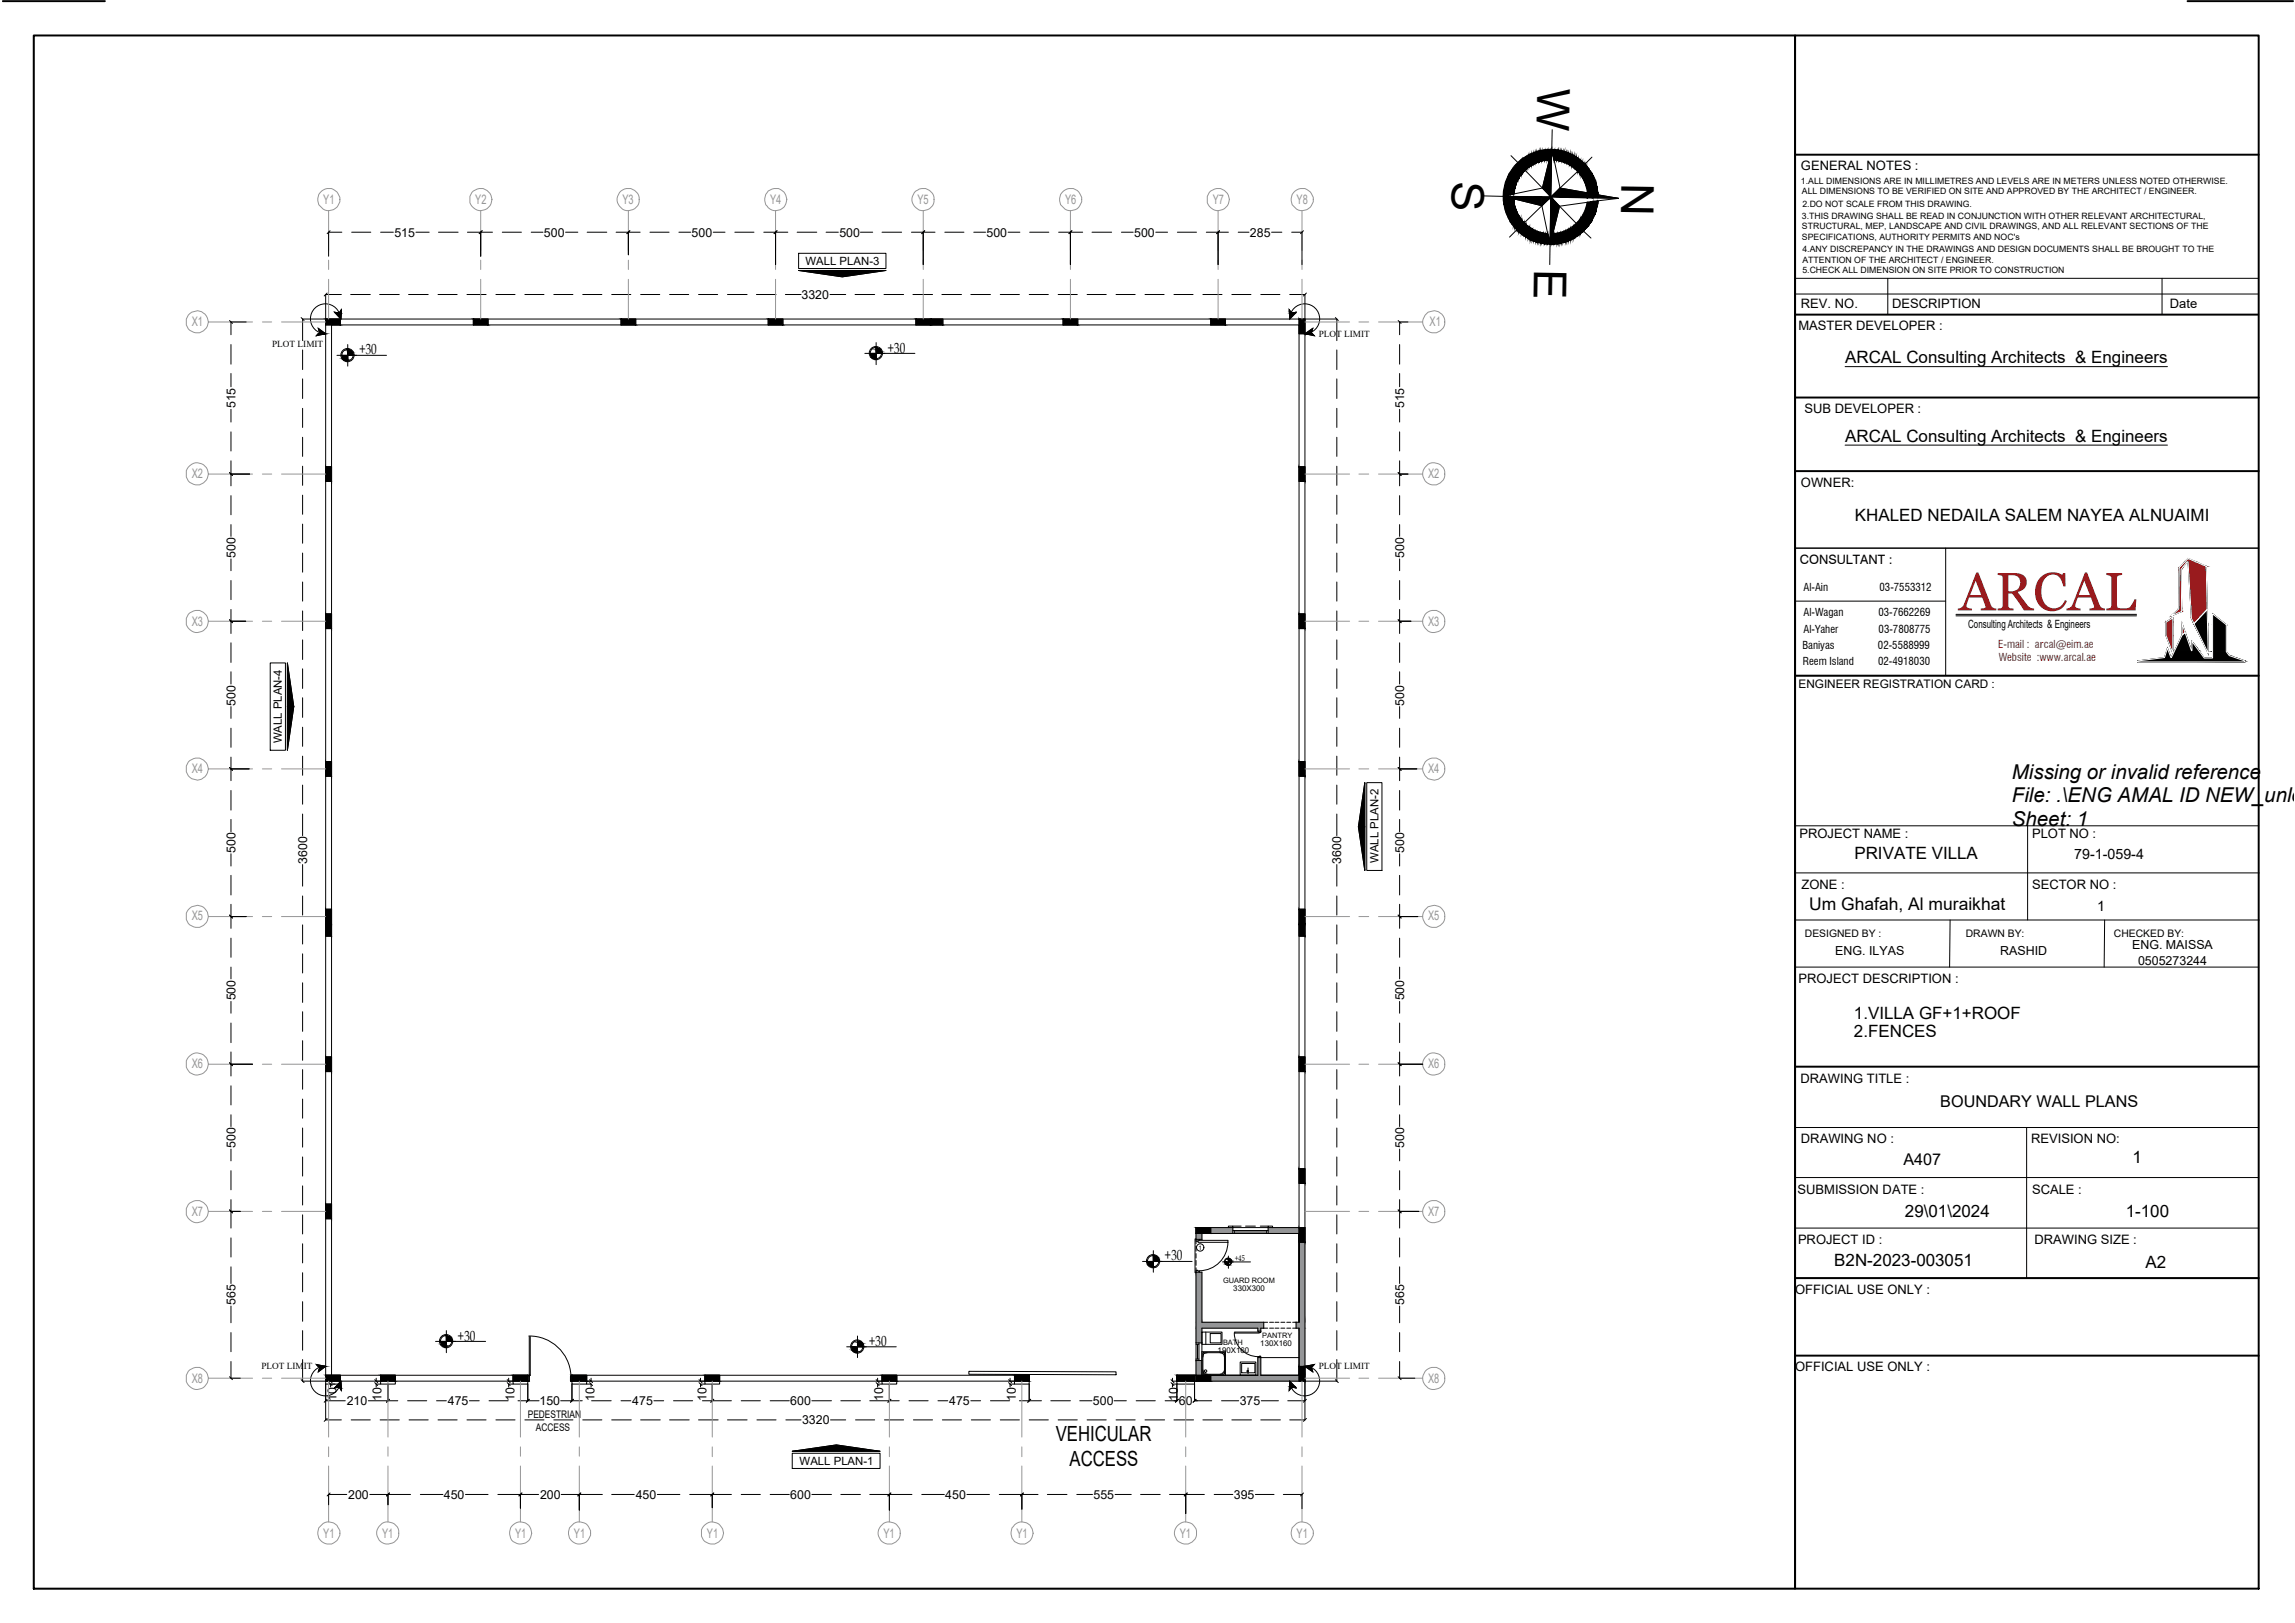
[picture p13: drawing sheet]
<svg xmlns="http://www.w3.org/2000/svg" width="594mm" height="420mm" viewBox="0 0 594 420" stroke-linecap="round" stroke-linejoin="round" font-family="sans-serif">
<defs><g id="words">
<text font-size="14" fill="#991b1e" x="507.1" y="158">ARCAL</text>
<g font-size="11.7">
<text x="398" y="22.9" transform="rotate(91 398 22.9)">W</text>
<text x="375.8" y="46.9" transform="rotate(91 375.8 46.9)">S</text>
<text x="419.7" y="47.3" transform="rotate(91 419.7 47.3)">N</text>
<text x="397.1" y="69.5" transform="rotate(91 397.1 69.5)">E</text>
</g>
<g font-size="5.4">
<text x="273.3" y="372.9">VEHICULAR</text>
<text x="276.9" y="379.4">ACCESS</text>
</g>
<g font-size="5.3">
<text x="520.8" y="201.6">Missing or invalid reference</text>
<text x="520.8" y="207.7">File: .\ENG AMAL ID NEW_unlo</text>
<text x="520.8" y="213.8">Sheet: 1</text>
</g>
<text font-size="4.5" x="468.3" y="235.6">Um Ghafah, Al muraikhat</text>
<g font-size="4.4">
<text x="477.6" y="94">ARCAL Consulting Architects &amp; Engineers</text>
<text x="477.6" y="114.3">ARCAL Consulting Architects &amp; Engineers</text>
<text x="480.2" y="134.9">KHALED NEDAILA SALEM NAYEA ALNUAIMI</text>
<text x="480" y="222.4">PRIVATE VILLA</text>
<text x="479.9" y="263.8">1.VILLA GF+1+ROOF</text>
<text x="479.9" y="268.4">2.FENCES</text>
<text x="552" y="301">1</text>
<text x="493.1" y="315">29\01\2024</text>
<text x="550.3" y="315">1-100</text>
<text x="474.8" y="327.8">B2N-2023-003051</text>
<text x="555.3" y="328.2">A2</text>
</g>
<g font-size="4.2">
<text x="502.3" y="286.7">BOUNDARY WALL PLANS</text>
<text x="492.7" y="301.5">A407</text>
</g>
<g font-size="3.8">
<text x="92.9" y="91.7">+30</text>
<text x="229.7" y="91.4">+30</text>
<text x="301.5" y="326.3">+30</text>
<text x="118.5" y="347.1">+30</text>
<text x="224.9" y="348.4">+30</text>
</g>
<g font-size="3.7">
<text x="536.9" y="222.4">79-1-059-4</text>
<text x="542.9" y="235.8">1</text>
</g>
<g font-size="3.4">
<text x="466.2" y="44">GENERAL NOTES :</text>
<text x="466.2" y="79.7">REV. NO.</text>
<text x="489.8" y="79.7">DESCRIPTION</text>
<text x="561.7" y="79.7">Date</text>
<text x="465.6" y="85.4">MASTER DEVELOPER :</text>
<text x="467.1" y="106.8">SUB DEVELOPER :</text>
<text x="466.2" y="126">OWNER:</text>
<text x="465.8" y="217">PROJECT NAME :</text>
<text x="526" y="217">PLOT NO :</text>
<text x="466.3" y="230.2">ZONE :</text>
<text x="526" y="230.2">SECTOR NO :</text>
<text x="465.6" y="254.6">PROJECT DESCRIPTION :</text>
<text x="466.1" y="280.3">DRAWING TITLE :</text>
<text x="466.2" y="296">DRAWING NO :</text>
<text x="525.8" y="296">REVISION NO:</text>
<text x="465.3" y="309">SUBMISSION DATE :</text>
<text x="526" y="309">SCALE :</text>
<text x="465.4" y="322">PROJECT ID :</text>
<text x="526.6" y="322.1">DRAWING SIZE :</text>
<text x="464.7" y="334.9">OFFICIAL USE ONLY :</text>
<text x="464.7" y="355">OFFICIAL USE ONLY :</text>
</g>
<g font-size="3.4" fill="#949596">
<text x="83.7" y="52.9">Y1</text>
<text x="123" y="52.9">Y2</text>
<text x="161.1" y="52.9">Y3</text>
<text x="199.4" y="52.9">Y4</text>
<text x="237.5" y="52.9">Y5</text>
<text x="275.7" y="52.9">Y6</text>
<text x="313.9" y="52.9">Y7</text>
<text x="335.6" y="52.9">Y8</text>
<text x="49.6" y="84.4">X1</text>
<text x="370" y="84.4">X1</text>
<text x="49.6" y="123.7">X2</text>
<text x="369.7" y="123.7">X2</text>
<text x="49.6" y="162">X3</text>
<text x="369.7" y="162">X3</text>
<text x="49.6" y="200.1">X4</text>
<text x="369.7" y="200.1">X4</text>
<text x="49.6" y="238.3">X5</text>
<text x="369.7" y="238.3">X5</text>
<text x="49.6" y="276.5">X6</text>
<text x="369.7" y="276.5">X6</text>
<text x="49.6" y="314.7">X7</text>
<text x="369.7" y="314.7">X7</text>
<text x="49.6" y="357.9">X8</text>
<text x="369.7" y="357.9">X8</text>
<text x="83.7" y="398.2">Y1</text>
<text x="98.9" y="398.2">Y1</text>
<text x="133.3" y="398.2">Y1</text>
<text x="148.6" y="398.2">Y1</text>
<text x="183" y="398.2">Y1</text>
<text x="228.7" y="398.2">Y1</text>
<text x="263.1" y="398.2">Y1</text>
<text x="305.4" y="398.2">Y1</text>
<text x="335.6" y="398.2">Y1</text>
</g>
<text font-size="3.3" x="465.9" y="146">CONSULTANT :</text>
<g font-size="3.2">
<text x="102.1" y="61.3">515</text>
<text x="140.8" y="61.3">500</text>
<text x="179" y="61.3">500</text>
<text x="217.3" y="61.3">500</text>
<text x="255.4" y="61.3">500</text>
<text x="293.6" y="61.3">500</text>
<text x="323.6" y="61.3">285</text>
<text x="207.5" y="77.4">3320</text>
<text x="60.9" y="105.7" transform="rotate(-90 60.9 105.7)">515</text>
<text x="363.4" y="105.7" transform="rotate(-90 363.4 105.7)">515</text>
<text x="60.9" y="144.4" transform="rotate(-90 60.9 144.4)">500</text>
<text x="363.4" y="144.4" transform="rotate(-90 363.4 144.4)">500</text>
<text x="60.9" y="182.7" transform="rotate(-90 60.9 182.7)">500</text>
<text x="363.4" y="182.7" transform="rotate(-90 363.4 182.7)">500</text>
<text x="60.9" y="220.8" transform="rotate(-90 60.9 220.8)">500</text>
<text x="363.4" y="220.8" transform="rotate(-90 363.4 220.8)">500</text>
<text x="79.5" y="223.6" transform="rotate(-90 79.5 223.6)">3600</text>
<text x="347.2" y="223.6" transform="rotate(-90 347.2 223.6)">3600</text>
<text x="551.9" y="245.8">ENG. MAISSA</text>
<text x="475.1" y="247.3">ENG. ILYAS</text>
<text x="517.8" y="247.2">RASHID</text>
<text x="553.4" y="249.7">0505273244</text>
<text x="60.9" y="259" transform="rotate(-90 60.9 259)">500</text>
<text x="363.4" y="259" transform="rotate(-90 363.4 259)">500</text>
<text x="60.9" y="297.2" transform="rotate(-90 60.9 297.2)">500</text>
<text x="363.4" y="297.2" transform="rotate(-90 363.4 297.2)">500</text>
<text x="60.9" y="337.9" transform="rotate(-90 60.9 337.9)">565</text>
<text x="363.4" y="337.9" transform="rotate(-90 363.4 337.9)">565</text>
<text x="87.1" y="362.8" transform="rotate(-90 87.1 362.8)">10</text>
<text x="89.8" y="363.8">210</text>
<text x="98.8" y="362.8" transform="rotate(-90 98.8 362.8)">10</text>
<text x="115.9" y="363.8">475</text>
<text x="133.2" y="362.8" transform="rotate(-90 133.2 362.8)">10</text>
<text x="139.7" y="363.8">150</text>
<text x="153.9" y="362.8" transform="rotate(-90 153.9 362.8)">10</text>
<text x="163.7" y="363.8">475</text>
<text x="182.9" y="362.8" transform="rotate(-90 182.9 362.8)">10</text>
<text x="204.6" y="363.8">600</text>
<text x="228.6" y="362.8" transform="rotate(-90 228.6 362.8)">10</text>
<text x="245.7" y="363.8">475</text>
<text x="263" y="362.8" transform="rotate(-90 263 362.8)">10</text>
<text x="282.9" y="363.8">500</text>
<text x="304.9" y="362.8" transform="rotate(-90 304.9 362.8)">10</text>
<text x="305.2" y="363.8">60</text>
<text x="320.9" y="363.8">375</text>
<text x="207.6" y="368.7">3320</text>
<text x="90.1" y="388">200</text>
<text x="114.9" y="388">450</text>
<text x="139.8" y="388">200</text>
<text x="164.6" y="388">450</text>
<text x="204.6" y="388">600</text>
<text x="244.7" y="388">450</text>
<text x="283.1" y="388">555</text>
<text x="319.4" y="388">395</text>
</g>
<text font-size="3.1" x="465.6" y="178.2">ENGINEER REGISTRATION CARD :</text>
<g font-size="2.9">
<text x="208.5" y="68.6">WALL PLAN-3</text>
<text x="509.5" y="162.6">Consulting Architects &amp; Engineers</text>
<text x="73" y="192.4" transform="rotate(-90 73 192.4)">WALL PLAN-4</text>
<text x="356.8" y="223.4" transform="rotate(-90 356.8 223.4)">WALL PLAN-2</text>
<text x="207" y="379.3">WALL PLAN-1</text>
</g>
<g font-size="2.8">
<text x="466.8" y="153.1">Al-Ain</text>
<text x="486.5" y="153.1">03-7553312</text>
<text x="466.8" y="159.4">Al-Wagan</text>
<text x="486.3" y="159.4">03-7662269</text>
<text x="466.6" y="167.9">Baniyas</text>
<text x="466.8" y="163.9">Al-Yaher</text>
<text x="486.1" y="167.9">02-5588999</text>
<text x="486.3" y="163.9">03-7808775</text>
<text x="466.7" y="172.3">Reem Island</text>
<text x="486.2" y="172.3">02-4918030</text>
</g>
<g font-size="2.8" fill="#991b1e">
<text x="517.2" y="167.8">E-mail : arcal@eim.ae</text>
<text x="517.4" y="171.2">Website :www.arcal.ae</text>
</g>
<g font-size="2.7">
<text x="467.2" y="242.6">DESIGNED BY :</text>
<text x="508.9" y="242.6">DRAWN BY:</text>
<text x="547.2" y="242.6">CHECKED BY:</text>
<text x="136.6" y="367.1">PEDESTRIAN</text>
<text x="138.7" y="370.4">ACCESS</text>
</g>
<g font-size="2.4">
<text x="70.5" y="90">PLOT LIMIT</text>
<text x="341.3" y="87.3">PLOT LIMIT</text>
<text x="67.7" y="354.5">PLOT LIMIT</text>
<text x="341.3" y="354.5">PLOT LIMIT</text>
</g>
<g font-size="2.3">
<text x="466.2" y="47.5">1.ALL DIMENSIONS ARE IN MILLIMETRES AND LEVELS ARE IN METERS UNLESS NOTED OTHERWISE.</text>
<text x="466.4" y="50.3">ALL DIMENSIONS TO BE VERIFIED ON SITE AND APPROVED BY THE ARCHITECT / ENGINEER.</text>
<text x="466.6" y="53.5">2.DO NOT SCALE FROM THIS DRAWING.</text>
<text x="466.4" y="56.7">3.THIS DRAWING SHALL BE READ IN CONJUNCTION WITH OTHER RELEVANT ARCHITECTURAL,</text>
<text x="466.4" y="59.4">STRUCTURAL, MEP, LANDSCAPE AND CIVIL DRAWINGS, AND ALL RELEVANT SECTIONS OF THE</text>
<text x="466.4" y="62.1">SPECIFICATIONS, AUTHORITY PERMITS AND NOC's</text>
<text x="466.6" y="65.3">4.ANY DISCREPANCY IN THE DRAWINGS AND DESIGN DOCUMENTS SHALL BE BROUGHT TO THE</text>
<text x="466.6" y="68.1">ATTENTION OF THE ARCHITECT / ENGINEER.</text>
<text x="466.6" y="70.8">5.CHECK ALL DIMENSION ON SITE PRIOR TO CONSTRUCTION</text>
</g>
<text font-size="2.2" x="319.6" y="326.6">+45</text>
<g font-size="2">
<text x="319.2" y="334.3">330X300</text>
<text x="315.2" y="350.2">190X160</text>
<text x="326.2" y="348.4">130X160</text>
</g>
<g font-size="1.9">
<text x="316.6" y="332.1">GUARD ROOM</text>
<text x="326.7" y="346.5">PANTRY</text>
<text x="316.6" y="348.3">BATH</text>
</g>
<text font-size="1.6" x="310.2" y="323.5">1</text>
</g></defs>
<!-- layer: 0 -->
<path d="M8.7 9.2h456v402.1h-456z" fill="none" stroke="#000" stroke-width=".26"/>
<!-- layer: BORDER A2 -->
<path d="M.7 .3h26.4M8.7 9.2h456v402.1h-456zM464.7 9.2h120v402.1h-120zM566.3 .3h27.3M464.7 40h120M464.7 81.4h119.9M464.7 102.9h120M464.7 122h120M464.7 174.9h120M464.7 276.1h120M464.7 330.9h120M464.7 350.9h120" fill="none" stroke="#000" stroke-width=".51"/>
<!-- layer: INSERT TEXT -->
<path d="M477.6 94.9h83.5M477.6 115.2h83.5" fill="none" stroke="#000" stroke-width=".26"/>
<!-- layer: IN LINE -->
<g fill="none" stroke="#000" stroke-width=".26">
<path d="M464.7 76.1h119.9M464.7 72.1h119.9M488.7 72.1v9.3M559.7 72.1v9.3M464.7 141.9h120M464.8 213.8h119.9M524.9 213.8v24.4M464.8 226h120M464.8 238.2h120M504.8 238.2l-.1 12.2M544.8 238.2l-.1 12.2M464.7 250.4h120"/>
<path d="M464.7 291.9h120M524.6 291.9v39M464.7 304.8h120M464.7 317.9h120M464.7 330.9h120"/>
</g>
<!-- layer: K -->
<path d="M564.1 147l-.1 10.6-1.9 1.8 2.6-1.1-.1-10.9M566.4 145.5l.9 14.6 4.3 9-.5-22.5M571.3 157.8l-3.4 3.7M560.7 161.1l1.8-1.2v9.2l-1.8-4.6zM564.9 164.4l-2.8 5.8-1-2.4-.8 2.4-7 .9v.3h27.8M565.6 163.7l-.7 .7v-2.9l2.4 6.9 .1-2.4 3.2 4.3h2.1v-11.4l3.6 2.8v7l.8 1 4 1.4" fill="none" stroke="#000" stroke-width=".26"/>
<!-- layer: BORDER A2 -->
<path d="M464.7 174.9h120" fill="none" stroke="#000" stroke-width=".26"/>
<!-- layer: K -->
<g fill="#000" stroke="#000" stroke-width=".26">
<path d="M571.3 157.8v1.1h-1zM572.7 158.9l3.2 2.6h-3.2zM561.1 167.8l.2 .6h-.4zM564.9 164.4l.7-.7 .3 .7zM567.4 166l1.4 1.8h-1.4zM571.5 168.7l.1 .4z"/>
<path d="M570.3 158.9l1.2 2.6-.2-2.6zM570.3 158.9l1.2 2.6h-3.6z"/>
<path d="M560.3 170.2h10.2zM560.3 170.2h10.2z"/>
<path d="M560.9 168.4l1 1.8-.6-1.8zM560.9 168.4l1 1.8h-1.6z"/>
<path d="M564.9 164.4l2.4 4-1.4-4zM564.9 164.4l2.4 4h-4.3z"/>
<path d="M567.4 167.8l1.8 .6-.4-.6zM567.4 167.8l1.8 .6h-1.8z"/>
<path d="M563 168.4l7.5 1.8-1.3-1.8zM563 168.4l7.5 1.8h-8.4z"/>
<path d="M560.3 170.2l10.3 .1zM559.7 170.3h10.9z"/>
<path d="M567.9 161.5l3.7 7.2-.1-7.2zM567.9 161.5l3.7 7.2z"/>
<path d="M572.7 161.5l3.6 .2-.4-.2zM572.7 161.5l3.6 .2h-3.6z"/>
<path d="M572.7 161.7l3.6 7v-7zM572.7 161.7l3.6 7h-3.6z"/>
<path d="M572.7 168.7l4.4 1-.8-1zM572.7 168.7l4.4 1h-4.4z"/>
<path d="M572.7 169.7l6.3 .6-1.9-.6zM572.7 169.7l6.3 .6h-6.3z"/>
<path d="M559.7 170.3l21.4 .8-2.1-.8zM553.3 171.1l6.4-.8 21.4 .8zM553.3 171.1h27.8zM553.3 171.1h27.8z"/>
<path d="M553.3 171.1l27.8 .3v-.3zM553.3 171.1l27.8 .3h-27.8z"/>
</g>
<g fill="#991b1e" stroke="#991b1e" stroke-width=".26">
<path d="M566.4 144.6l2.2 .9h-3.1z"/>
<path d="M564 157.6h.7v.7z"/>
<path d="M562.2 160.1l.3-.2z"/>
<path d="M567.3 160.1h1.9l-.9 1z"/>
<path d="M560.7 161.1h1.8v3.4z"/>
<path d="M566.4 145.5l4.7 1.1-2.5-1.1zM566.4 145.5l4.7 1.1h-4.6z"/>
<path d="M565.5 145.5l-.5 1.5 1.1-1.5zM565.5 145.5l-.5 1.5h-.9z"/>
<path d="M564.1 147l.5 .4 .4-.4zM564.1 147l.5 .4h-.5z"/>
<path d="M564.1 147.4l.6 10.2-.1-10.2zM564.1 147.4l.6 10.2h-.7z"/>
<path d="M566.5 146.6l4.8 11.2-.2-11.2zM566.5 146.6l4.8 11.2h-4.1z"/>
<path d="M564 157.6l-.7 .7h1.4zM562.1 159.4l1.2-1.1h1.4z"/>
<path d="M567.2 157.8l2 2.3 2.1-2.3zM567.2 157.8l2 2.3h-1.9z"/>
<path d="M567.3 160.1l.4 1h.6zM567.7 161.1h.6l-.4 .4z"/>
<path d="M562.2 160.1l.3 1v-1zM560.7 161.1l1.5-1 .3 1z"/>
<path d="M564.9 161.5l.7 2.2h-.7zM564.9 163.7v.7l.7-.7z"/>
<path d="M560.7 161.1v3.4h1.8zM560.7 164.5h1.8v4.6z"/>
</g>
<!-- layer: A-WINDOW NO.Tag. -->
<path d="M566.4 144.6l4.7 2 .2 11.2-3.4 3.7-.6-1.4-.9-14.6h-.3l-1.5 1.9 .1 10.9-2.6 1.1 1.9-1.8 .1-10.6zM571.3 157.8l.3 11.3-3.7-7.6zM553.3 171.1l7-.9 .8-2.4 1 2.4 2.8-5.8 .7-.7 1.7 4.7 .1-2.4 3.2 4.3h2.1v-11.4l3.6 2.8v7l.8 1 4 1.4v.3h-27.8zM560.7 161.1l1.8-1.2v9.2l-1.8-4.6zM564.9 161.5l.7 2.2-.7 .7z" fill="none" stroke="#fff" stroke-width=".26"/>
<path d="M464.7 155.6h39M503.7 141.9v33M506.3 159h46.8M506.3 159.4h46.8" fill="none" stroke="#000" stroke-width=".26"/>
<!-- layer: HATCH -->
<g fill="#939598" stroke="#939598" stroke-width=".26">
<path d="M325.6 356h.8z"/>
<path d="M328.3 317.8l9.5 1.5v-1.5zM328.3 317.8l9.5 1.5h-9.5z"/>
<path d="M336.3 319.3l1.5 23v-23zM336.3 319.3l1.5 23h-1.5z"/>
<path d="M335.5 342.3l2.3 1.5v-1.5zM335.5 342.3l2.3 1.5h-2.3z"/>
<path d="M309.6 352.2l1.5 3.8v-3.8zM309.6 352.2l1.5 3.8h-1.5z"/>
<path d="M336.3 343.8l1.5 12.2v-12.2zM336.3 343.8l1.5 12.2h-1.5z"/>
<path d="M309.6 356h1.5zM309.6 356h1.5z"/>
<path d="M309.6 356l28.2 1.5v-1.5zM309.6 356l28.2 1.5h-28.2z"/>
<path d="M325.6 351.5l.8 4.5v-4.5zM325.6 351.5l.8 4.5h-.8z"/>
<path d="M309.6 329.4l1.5 12.9v-12.9zM309.6 329.4l1.5 12.9h-1.5z"/>
<path d="M309.6 342.3l17.5 1.5v-1.5zM309.6 342.3l17.5 1.5h-17.5z"/>
<path d="M325.6 343.8l.8 .8v-.8zM325.6 343.8l.8 .8h-.8z"/>
<path d="M309.6 343.8l1.5 3.8v-3.8zM309.6 343.8l1.5 3.8h-1.5z"/>
<path d="M309.6 317.8l9.5 1.5v-1.5zM309.6 317.8l9.5 1.5h-9.5z"/>
<path d="M309.6 319.3l1.5 1.5v-1.5zM309.6 319.3l1.5 1.5h-1.5z"/>
</g>
<!-- layer: WALL PROPOSED -->
<path d="M309.6 317.8h9.5v1.5h-8v1.5h-1.5zM318 317.8v-.4h1.1v.4M328.3 317.8h9.5v39.7h-28.2v-5.3h1.5v3.8h14.5v-4.5h.8v4.5h9.9v-12.2h-.8v-1.5h.8M328.3 317.8v1.5h8M328.3 317.8v-.4h1.1v.4M309.6 329.4h1.5v12.9h16v1.5h-.7v.8h-.8v-.8h-14.5v3.8h-1.5zM336.3 342.3v-23v23" fill="none" stroke="#000" stroke-width=".26"/>
<!-- layer: A-ELEVATION TAG -->
<path d="M206.7 65.6h22.6v3.9h-22.6zM206.7 70h22.6l-11.3 1.7zM69.9 171.6h4v22.6h-4zM74.4 171.6l1.6 11.3-1.6 11.3zM353.3 202.6v22.7l-1.7-11.3zM353.8 202.6h3.9v22.7h-3.9zM205.1 376.2h22.7v4h-22.7zM205.1 375.7l11.4-1.6 11.3 1.6z" fill="none" stroke="#000" stroke-width=".26"/>
<g fill="#000" stroke="#000" stroke-width=".26">
<path d="M206.7 70h22.6l-11.3 1.7zM205.1 375.7l11.4-1.6 11.3 1.6z"/>
<path d="M74.4 171.6l1.6 11.3h-1.6zM74.4 182.9v11.3l1.6-11.3z"/>
<path d="M353.3 202.6v11.4h-1.7zM351.6 214l1.7 11.3v-11.3z"/>
</g>
<!-- layer: BOUNDARY WALL -->
<g fill="none" stroke="#000" stroke-width=".26">
<path d="M336.3 317.8v-233.7h-250.5v271.9M337.8 317.8v-235.2h-253.5v274.9h52.3M84.3 356h3.8v2.3h-3.8zM84.3 356h52.3M98.5 356h3.8v2.3h-3.8zM132.8 356h3.8v2.3h-3.8zM148.1 356h3.8v2.3h-3.8zM148.1 357.5h118.3M148.1 356h118.3M182.5 356h3.8v2.3h-3.8zM228.3 356h3.8v2.3h-3.8zM262.6 356h3.8v2.3h-3.8z"/>
<path d="M304.6 356h4.6v2.3h-4.6zM304.6 357.5h5M304.6 356h5"/>
</g>
<!-- layer: DIM-OUT -->
<g fill="none" stroke="#000" stroke-width=".26">
<path d="M84.7 75.9l-.8 .7M88.4 76.2h-4.1v6.4h-6v5.6M90.8 76.2h5.1M98.3 76.2h5M105.8 76.2h5M113.4 76.2h4.9M120.9 76.2h4.9M128.4 76.2h4.9M135.9 76.2h4.9M143.4 76.2h4.9M150.8 76.2h5M158.3 76.2h5"/>
<path d="M165.8 76.2h5M173.3 76.2h5M180.8 76.2h5M188.3 76.2h5.1M195.8 76.2h5.1M203.3 76.2h4.1M214.9 76.2h4M221.3 76.2h5.1M228.8 76.2h5.1M236.3 76.2h5.1M243.8 76.2h5.1M251.3 76.2h5.1"/>
<path d="M258.9 76.2h5M266.4 76.2h5M273.9 76.2h5M281.4 76.2h5M288.9 76.2h4.9M296.4 76.2h4.9M303.9 76.2h4.9M311.4 76.2h4.9M318.9 76.2h4.9M326.4 76.2h4.9M333.9 76.2h3.9v6.4h8.2v5.6M338.2 75.9l-.8 .7"/>
<path d="M77.9 82.2l.8 .8M78.3 90.6v5.1M78.3 98.1v5.1M345.7 82.2l.7 .8M346 90.6v5.1M346 98.1v5.1M78.3 105.7v5M78.3 113.2v5M346 105.7v5M346 113.2v5M78.3 120.7v4.9M78.3 128.2v4.9"/>
<path d="M78.3 135.7v4.9M346 120.7v4.9M346 128.2v4.9M346 135.7v4.9M78.3 143.2v4.9M78.3 150.7v4.9M78.3 158.2v5M346 143.2v4.9M346 150.7v4.9M346 158.2v5M78.3 165.7v5M78.3 173.1v5.1"/>
<path d="M346 165.7v5M346 173.1v5.1M78.3 180.6v5.1M78.3 188.3v4.9M78.3 195.7v5M346 180.6v5.1M346 188.3v4.9M346 195.7v5M78.3 203.2v5M78.3 210.7v5.6M346 203.2v5M346 210.7v5.6"/>
<path d="M78.3 223.8v5.6M78.3 231.9v5M78.3 239.4v5M346 223.8v5.6M346 231.9v5M346 239.4v5M78.3 246.9v5M78.3 254.4v5.1M346 246.9v5M346 254.4v5.1M78.3 261.9v5.1M78.3 269.4v5.1"/>
<path d="M78.3 276.9v5.1M346 261.9v5.1M346 269.4v5.1M346 276.9v5.1M78.3 284.5v5M78.3 292v5M78.3 299.5v5M346 284.5v5M346 292v5M346 299.5v5M78.3 307v5M78.3 314.5v4.9"/>
<path d="M346 307v5M346 314.5v4.9M78.3 322v4.9M78.3 329.5v4.9M78.3 337v5.1M346 322v4.9M346 329.5v4.9M346 337v5.1M77.9 357.2l.8 .7M78.3 352v5.5h6M78.3 344.5v5M84.3 358.3v9.3h4.1"/>
<path d="M85.2 357.9l.8 .8M85.2 357.2l.8 .7M85.6 356.8v.7h1.1M86.7 358.3h-1.1v.8M97 357.9l.8 .8M97 357.2l.8 .7M97.4 356.8v.7h1.1M98.5 358.3h-1.1v.8M100.4 358.3v4.3M131.3 357.9l.8 .8M131.3 357.2l.8 .7M131.7 356.8v.7h1.1"/>
<path d="M132.8 358.3h-1.1v.8M136.6 358.3v4.3M148.1 358.3v4.3M151.9 358.3h1.1v.8M152.6 357.9l.8 .8M152.6 357.2l.8 .7M153 356.8v.7h-1.1M180.9 357.9l.8 .8M180.9 357.2l.8 .7M181.3 356.8v.7h1.2M182.5 358.3h-1.2v.8M184.4 358.3v4.3"/>
<path d="M226.8 357.9l.8 .8M226.8 357.2l.8 .7M227.2 356.8v.7h1.1M228.3 358.3h-1.1v.8M230.2 358.3v4.3M261.1 357.9l.7 .8M261.1 357.2l.7 .7M261.5 356.8v.7h1.1M262.6 358.3h-1.1v.8M266.4 358.3v4.3M303.1 357.9l.8 .8M303.1 357.2l.8 .7"/>
<path d="M303.5 356.8v.7h1.1M303.5 359.1v-.8h1.1v4.3h-3M309.2 358.3v4.3h4.5M345.7 357.2l.7 .7M346 352v5.5h-8.2v10.1h-3.9M346 344.5v5M84.3 362.6h5.1M84.7 367.2l-.8 .8M84.7 362.2l-.8 .8M90.9 367.6h5M95.3 362.6h7.7M98.4 367.6h4.9"/>
<path d="M100.8 362.2l-.8 .8M105.5 362.6h5M105.9 367.6h4.9M113 362.6h2.5M113.4 367.6h4.9M120.9 367.6h4.9M121.5 362.6h2.6M126.6 362.6h4.9M128.4 367.6h4.9M134.1 362.6h5.4M135.9 367.6h4.9M137 362.2l-.8 .8"/>
<path d="M143.4 367.6h4.9M145.1 362.6h5.6M148.4 362.2l-.7 .8M150.8 367.6h5M153.1 362.6h5.1M158.3 367.6h5.1M160.8 362.6h2.5M165.8 367.6h5.1M169.3 362.6h2.5M173.3 367.6h5.1M174.3 362.6h5M180.8 367.6h5.1"/>
<path d="M181.8 362.6h7.5M184.8 362.2l-.8 .8M188.3 367.6h5.1M191.9 362.6h4.9M195.9 367.6h5M199.4 362.6h4.9M203.4 367.6h4M210.2 362.6h5M215 367.6h3.9M217.6 362.6h5.1M221.5 367.6h4.9M225.1 362.6h7.7"/>
<path d="M229 367.6h4.9M230.6 362.2l-.8 .8M235.3 362.6h5M236.4 367.6h5M242.8 362.6h2.5M243.9 367.6h5M251.3 362.6h2.5M251.4 367.6h5M256.4 362.6h4.9M258.9 367.6h5M263.9 362.6h5.7M266.4 367.6h5"/>
<path d="M266.8 362.2l-.8 .8M272 362.6h5.1M273.9 367.6h5M279.5 362.6h3.2M281.4 367.6h5M288.4 362.6h3.2M288.9 367.6h4.9M294.1 362.6h5M296.4 367.6h5.1M303.9 367.6h5.1M305 362.2l-.7 .8M309.6 362.2l-.8 .8"/>
<path d="M311.4 367.6h5.1M316.2 362.6h4.4M318.9 367.6h5M326.4 367.6h5M326.5 362.6h4.4M333.3 362.6h4.5M338.2 367.2l-.8 .8M338.2 362.2l-.8 .8"/>
</g>
<!-- layer: A-PLOT LIMIT -->
<g fill="none" stroke="#000" stroke-width=".26">
<path d="M82.4 85l.4 1.1-.9 .8M82.4 85l1.9 1.4-2.4 .5 .9-.8zM86.6 80.8l1.3 .3 .5-.9-.2 2.4zM88.1 82.4a3.9 3.9 0 0 0-3.9-3.7 3.9 3.9 0 0 0-3.8 3.8 3.9 3.9 0 0 0 3.7 3.9M333.7 80.2l.7 .9 1.1-.3-1.6 1.8zM333.9 82.4a3.9 3.9 0 0 1 3.9-3.7 3.9 3.9 0 0 1 3.8 3.8 3.9 3.9 0 0 1-3.7 3.9M337.8 86.4l2-1.4-.4 1.1 .8 .8zM339.8 85l-.4 1.1 .8 .8M81.9 353.2l.9 .8-.4 1.1M81.9 353.2l2.4 .5-1.9 1.4 .4-1.1zM84.1 353.6a3.9 3.9 0 0 0-3.7 3.9 3.9 3.9 0 0 0 3.8 3.9 3.9 3.9 0 0 0 3.9-3.8M88.2 357.5l.2 2.5-.5-.9-1.3 .2z"/>
<path d="M333.9 357.5l1.6 1.8-1.1-.2-.7 .9zM337.8 353.7l2.4-.5-.8 .8 .4 1.1zM337.9 353.6a3.9 3.9 0 0 1 3.7 3.9 3.9 3.9 0 0 1-3.8 3.9 3.9 3.9 0 0 1-3.9-3.8M340.2 353.2l-.8 .8 .4 1.1"/>
</g>
<!-- layer: A-ARROW -->
<g fill="none" stroke="#000" stroke-width=".26">
<path d="M401.8 33.6l-.4 17.4M384 50.7l17.4 .3M390.5 51a10.9 10.9 0 0 0 10.4 10.8M391.1 40.3l8.2 8.4M391.8 51.4a9.6 9.6 0 0 0 8.8 9.1M391.9 51.5l7.2 1.8M399.1 53.3l2.2 10M399.1 53.3l-8.3 8.1M399.3 48.7l2.4-9.9 2.1 9.9 15.1 2.7M399.3 48.7l4.4 4.7M399.3 48.7l-7.4 1.5M400.9 41.3a9.6 9.6 0 0 0-9.1 8.8"/>
<path d="M401.2 40a10.9 10.9 0 0 0-10.7 10.4M401.4 51l-2.3 2.3M401.4 51l17.5 .4M401.4 51l-.1 12.3M401.4 51l-.2 17.5M401.8 40.1a10.9 10.9 0 0 1 10.4 10M402.1 41.3a9.6 9.6 0 0 1 8.8 8.6M403.7 53.4l8.1 8.2M403.7 53.4l-2.4 9.9M410.8 52.3a9.6 9.6 0 0 1-9 8.2M412.1 40.7l-10.7 10.3M412.1 52.1a10.9 10.9 0 0 1-10.6 9.7"/>
<path d="M413.6 50.3a12.3 12.3 0 0 0-18.4-10 12.3 12.3 0 0 0-.4 21 12.3 12.3 0 0 0 18.8-9.4M418.9 51.4l-15.2 2M88.4 80.2l-.2 2.4M333.7 80.2l.2 2.4M88.2 357.5l.2 2.5M333.9 357.5l-.2 2.5"/>
</g>
<!-- layer: A-PLOT LIMIT -->
<g fill="#000" stroke="#000" stroke-width=".26">
<path d="M82.4 85l1.5 1.1h-1.1zM82.8 86.1h1.1l.4 .3zM86.6 80.8l1.3 .3h-1.1zM86.8 81.1h1.6l-.2 1.5zM88.4 80.2v.6h-.4zM333.7 80.2l.5 .6h-.3zM333.9 81.1h1.5l-1.5 1.5zM334.4 81.1l1.1-.3-.1 .3zM338.2 86.1h1.2l.3 .3zM338.2 86.1l1.6-1.1-.4 1.1zM81.9 353.2l2.4 .5h-1.9zM82.4 353.7h1.9l-.4 .3z"/>
<path d="M86.8 359.1h1.1l-1.3 .2zM87.9 359.1h.5v.2zM88.2 357.5l.2 1.6h-1.6zM333.9 357.5l1.5 1.6h-1.5zM333.9 359.1h.5l-.2 .2zM334.4 359.1h1l.1 .2zM337.8 353.7h1.9l-.3 .3zM337.8 353.7l2.4-.5-.5 .5z"/>
<path d="M82.4 86.4h1.9l-1.5-.3zM81.9 86.9l.5-.5h1.9z"/>
<path d="M88 80.8l.4 .3v-.3zM88 80.8l.4 .3h-.5z"/>
<path d="M333.9 80.8l.5 .3-.2-.3zM333.9 80.8l.5 .3h-.5z"/>
<path d="M337.8 86.4h1.9l-1.5-.3zM337.8 86.4h1.9l.5 .5z"/>
<path d="M82.4 353.7l.4 .3h1.1zM82.8 354h1.1l-1.5 1.1z"/>
<path d="M87.9 359.1l.1 .2h.4zM88 359.3h.4v.7z"/>
<path d="M333.9 359.1v.2h.3zM333.9 359.3h.3l-.5 .7z"/>
<path d="M337.8 353.7l.4 .3h1.2zM338.2 354h1.2l.4 1.1z"/>
</g>
<!-- layer: A-RAILING -->
<path d="M266.4 356v1.5M304.6 356v1.5" fill="none" stroke="#000" stroke-width=".26"/>
<!-- layer: A-DOOR -->
<path d="M250.8 355l38.1 .1v.8l-38.1-.1z" fill="none" stroke="#000" stroke-width=".26"/>
<!-- layer: dim -->
<path d="M136.6 356h.4v.3M136.9 345.9a10.7 10.7 0 0 1 10.9 10.1M137 356.3h.1M137 346v10h.3M137 356h.3M137 356.3v1.2h-.4M137.3 346v10M148.1 356h-.3l-.1 .3v1.2h.4" fill="none" stroke="#000" stroke-width=".26"/>
<!-- layer: LEVEL SYMBOL -->
<g fill="none" stroke="#000" stroke-width=".26">
<path d="M87.2 92h12.8M90 89.2v5.6M223.9 91.5h12.9M226.8 88.7v5.7M295.8 326.6h12.8M298.5 323.8v5.6M316.5 326.7h7.2M318 325.2v3.1M112.7 347.3h13M115.5 344.5v5.7M219.2 348.7h12.8M222 345.9v5.6"/>
<circle cx="90" cy="91.9" r="1.71"/>
<circle cx="90" cy="91.9" r="1.46"/>
<circle cx="226.7" cy="91.4" r="1.71"/>
<circle cx="226.7" cy="91.4" r="1.46"/>
<circle cx="298.5" cy="326.5" r="1.71"/>
<circle cx="298.5" cy="326.5" r="1.46"/>
<circle cx="317.9" cy="326.6" r=".95"/>
<circle cx="317.9" cy="326.6" r=".83"/>
<circle cx="115.5" cy="347.2" r="1.71"/>
<circle cx="115.5" cy="347.2" r="1.46"/>
<circle cx="221.9" cy="348.6" r="1.71"/>
<circle cx="221.9" cy="348.6" r="1.46"/>
</g>
<g fill="#000" stroke="#000" stroke-width=".26">
<path d="M90 90.6h.3zM226.3 92.9h.5zM226.8 90.1h.2zM297.8 327.8h.7zM298 327.8l.5 .2zM298.5 325l.3 .2zM317.3 327.3h.7zM317.6 327.4h.4zM317.7 327.4l.3 .2zM115 348.7h.5zM115.5 345.9h.3zM222 347.3h.2z"/>
<path d="M89.5 93.4h.5zM89.8 93.4h.2zM89.5 93.4h.5z"/>
<path d="M88.5 92l1.5 .2v-.2zM88.5 92l1.5 .2h-1.4z"/>
<path d="M88.6 92.2l1.4 .3v-.3zM88.6 92.2l1.4 .3h-1.4z"/>
<path d="M88.6 92.5l1.4 .3v-.3zM88.6 92.5l1.4 .3h-1.3z"/>
<path d="M88.7 92.8l1.3 .1zM88.7 92.8l1.3 .1z"/>
<path d="M88.9 92.9l1.1 .2v-.2zM88.9 92.9l1.1 .2h-1z"/>
<path d="M89 93.1l1 .2zM89 93.1l1 .2z"/>
<path d="M89.3 93.3l.7 .1zM89.3 93.3l.7 .1z"/>
<path d="M90 90.6h.5zM90 90.6h.5z"/>
<path d="M90 90.6l.6 .1zM90 90.6l.6 .1z"/>
<path d="M90 90.7l.9 .1zM90 90.7l.9 .1z"/>
<path d="M90 90.8l1 .3-.1-.3zM90 90.8l1 .3h-1z"/>
<path d="M90 91.1l1.2 .1zM90 91.1l1.2 .1z"/>
<path d="M90 91.2l1.3 .3-.1-.3zM90 91.2l1.3 .3h-1.3z"/>
<path d="M90 91.5l1.4 .2-.1-.2zM90 91.5l1.4 .2h-1.4z"/>
<path d="M90 91.7l1.4 .3v-.3zM90 91.7l1.4 .3h-1.4z"/>
<path d="M226.3 92.9h.5zM226.5 92.9l.3 .1z"/>
<path d="M225.3 91.5l1.5 .2v-.2zM225.3 91.5l1.5 .2h-1.4z"/>
<path d="M225.4 91.7l1.4 .3v-.3zM225.4 91.7l1.4 .3h-1.4z"/>
<path d="M225.4 92l1.4 .2v-.2zM225.4 92l1.4 .2h-1.3z"/>
<path d="M225.5 92.2l1.3 .3v-.3zM225.5 92.2l1.3 .3h-1.1z"/>
<path d="M225.7 92.5l1.1 .1zM225.7 92.5l1.1 .1z"/>
<path d="M225.8 92.6l1 .2zM225.8 92.6l1 .2z"/>
<path d="M226 92.8l.8 .1zM226 92.8l.8 .1z"/>
<path d="M226.8 90.1l.5 .1zM226.8 90.1l.5 .1z"/>
<path d="M226.8 90.2l.6 .1zM226.8 90.2l.6 .1z"/>
<path d="M226.8 90.3l.9 .2zM226.8 90.3l.9 .2z"/>
<path d="M226.8 90.5l1 .1zM226.8 90.5l1 .1z"/>
<path d="M226.8 90.6l1.1 .2-.1-.2zM226.8 90.6l1.1 .2h-1.1z"/>
<path d="M226.8 90.8l1.3 .2zM226.8 90.8l1.3 .2z"/>
<path d="M226.8 91l1.4 .2-.1-.2zM226.8 91l1.4 .2h-1.4z"/>
<path d="M226.8 91.2l1.4 .3v-.3zM226.8 91.2l1.4 .3h-1.4z"/>
<path d="M297.2 326.6l1.3 .2v-.2zM297.2 326.6l1.3 .2h-1.3z"/>
<path d="M297.2 326.8l1.3 .3v-.3zM297.2 326.8l1.3 .3h-1.3z"/>
<path d="M297.2 327.1l1.3 .1zM297.2 327.1l1.3 .1z"/>
<path d="M297.3 327.2l1.2 .2v-.2zM297.3 327.2l1.2 .2h-1.1z"/>
<path d="M297.4 327.4l1.1 .2zM297.4 327.4l1.1 .2z"/>
<path d="M297.7 327.6l.8 .2v-.2zM297.7 327.6l.8 .2h-.7zM297.8 327.8h.7z"/>
<path d="M298.3 328h.2zM298 327.8l.5 .2z"/>
<path d="M298.5 325.2h.6zM298.5 325.2h.6z"/>
<path d="M298.5 325.2l.8 .1zM298.5 325.2l.8 .1z"/>
<path d="M298.5 325.3l.9 .1zM298.5 325.3l.9 .1z"/>
<path d="M298.5 325.4l1.2 .1zM298.5 325.4l1.2 .1z"/>
<path d="M298.5 325.5l1.3 .3-.1-.3zM298.5 325.5l1.3 .3h-1.3z"/>
<path d="M298.5 325.8l1.4 .3-.1-.3zM298.5 325.8l1.4 .3h-1.4z"/>
<path d="M298.5 326.1l1.4 .2v-.2zM298.5 326.1l1.4 .2h-1.4z"/>
<path d="M298.5 326.3l1.4 .3v-.3zM298.5 326.3l1.4 .3h-1.4z"/>
<path d="M317.2 326.7l.8 .2v-.2zM317.2 326.7l.8 .2h-.8z"/>
<path d="M317.2 326.9l.8 .2zM317.2 326.9l.8 .2z"/>
<path d="M317.2 327.1l.8 .1zM317.2 327.1l.8 .1z"/>
<path d="M317.3 327.2l.7 .1zM317.3 327.2l.7 .1zM317.3 327.3h.7z"/>
<path d="M317.5 327.3l.5 .1zM317.5 327.3l.5 .1zM317.6 327.4h.4z"/>
<path d="M318 325.9l.2 .2zM318 325.9l.2 .2z"/>
<path d="M318 326.1h.4zM318 326.1h.4z"/>
<path d="M318 326.1l.5 .1zM318 326.1l.5 .1z"/>
<path d="M318 326.2h.6zM318 326.2h.6z"/>
<path d="M318 326.2l.7 .1zM318 326.2l.7 .1z"/>
<path d="M318 326.3l.7 .1zM318 326.3l.7 .1z"/>
<path d="M318 326.4l.7 .2zM318 326.4l.7 .2z"/>
<path d="M318 326.6l.7 .1zM318 326.6l.7 .1z"/>
<path d="M115 348.7h.5zM115.3 348.7l.2 .1z"/>
<path d="M114.1 347.3l1.4 .2v-.2zM114.1 347.3l1.4 .2h-1.4z"/>
<path d="M114.1 347.5l1.4 .3v-.3zM114.1 347.5l1.4 .3h-1.2z"/>
<path d="M114.3 347.8l1.2 .2v-.2zM114.3 347.8l1.2 .2h-1.1z"/>
<path d="M114.4 348l1.1 .3v-.3zM114.4 348l1.1 .3h-1z"/>
<path d="M114.5 348.3l1 .1zM114.5 348.3l1 .1z"/>
<path d="M114.7 348.4l.8 .1zM114.7 348.4l.8 .1z"/>
<path d="M114.9 348.5l.6 .2zM114.9 348.5l.6 .2z"/>
<path d="M115.5 345.9l.5 .1zM115.5 345.9l.5 .1z"/>
<path d="M115.5 346l.8 .1zM115.5 346l.8 .1z"/>
<path d="M115.5 346.1l1.1 .1zM115.5 346.1l1.1 .1z"/>
<path d="M115.5 346.2l1.2 .2zM115.5 346.2l1.2 .2z"/>
<path d="M115.5 346.4l1.3 .2-.1-.2zM115.5 346.4l1.3 .2h-1.3z"/>
<path d="M115.5 346.6l1.4 .2zM115.5 346.6l1.4 .2z"/>
<path d="M115.5 346.8l1.4 .2v-.2zM115.5 346.8l1.4 .2h-1.4z"/>
<path d="M115.5 347l1.6 .3-.2-.3zM115.5 347l1.6 .3h-1.6z"/>
<path d="M221.5 350.1h.5zM221.7 350.1h.3zM221.5 350.1h.5z"/>
<path d="M220.6 348.7l1.4 .2v-.2zM220.6 348.7l1.4 .2h-1.4z"/>
<path d="M220.6 348.9l1.4 .3v-.3zM220.6 348.9l1.4 .3h-1.4z"/>
<path d="M220.6 349.2l1.4 .2v-.2zM220.6 349.2l1.4 .2h-1.3z"/>
<path d="M220.7 349.4l1.3 .1zM220.7 349.4l1.3 .1z"/>
<path d="M220.8 349.5l1.2 .3v-.3zM220.8 349.5l1.2 .3h-.9z"/>
<path d="M221.1 349.8l.9 .1zM221.1 349.8l.9 .1z"/>
<path d="M221.2 349.9l.8 .2zM221.2 349.9l.8 .2z"/>
<path d="M222 347.3h.5zM222 347.3h.5z"/>
<path d="M222 347.3l.7 .1zM222 347.3l.7 .1z"/>
<path d="M222 347.4l.9 .1zM222 347.4l.9 .1z"/>
<path d="M222 347.5l1.1 .3-.2-.3zM222 347.5l1.1 .3h-1.1z"/>
<path d="M222 347.8l1.2 .1zM222 347.8l1.2 .1z"/>
<path d="M222 347.9l1.4 .2-.2-.2zM222 347.9l1.4 .2h-1.4z"/>
<path d="M222 348.1l1.4 .3v-.3zM222 348.1l1.4 .3h-1.4z"/>
<path d="M222 348.4l1.4 .3v-.3zM222 348.4l1.4 .3h-1.4z"/>
</g>
<!-- layer: New_Structural - Bearing_Pen_No__27 -->
<path d="M136.6 356v1.5M148.1 356v1.5M266.4 356v1.5M304.6 356v1.5" fill="none" stroke="#000" stroke-width=".38"/>
<!-- layer: A-ARROW -->
<g fill="#000" stroke="#000" stroke-width=".26">
<path d="M401.4 38.8h.3l-.4 1.2zM402.4 38.8v1.4l-.5-.2zM389.4 50.8v1.4zM389.4 49.3l-.2 1.5zM390.6 49.8v.7zM390.8 51.2l-.2 1.4zM390.5 51.1l1.4-.3v.7zM392.5 42.7l-.1 2.2zM392.7 57.6v1.9zM393.2 42.1v.4zM393.3 59l-.1 1-.3-.3zM393.3 58.2l.4 .4-.4 .4z"/>
<path d="M393.5 42.7l.4 .4-.4 .5zM394.4 57.6v.2zM394.7 44v.2zM401.3 40l-.1 10.7-.3-.4zM401 40h.3l-.3 1.4zM401.2 51h.2l-.2 .4zM401.4 51l.4-.3v.3zM402.7 40.2v1.2h-.4zM402.1 51.6l1.6 1.8-1.8 7.2zM408.3 57.7v.4zM408.9 43.9v1l-.4-.4zM409.5 58.3v1.1z"/>
<path d="M409.7 43.1v.8l-.4-.4zM412.2 52.6v4.3zM412.2 52.2v.4zM412.3 49.7v.5zM413.6 52v.7zM413.6 49.7l.1 .8zM413.7 50.5l5.2 .9-5.3-.2zM400.7 60.6l.3 1.3h-.3zM401 61.9l.3 1.4-.4-.1zM402.1 61.9v1.4h-.6zM402.3 60.6v1.3h-.4z"/>
<path d="M401.9 38.8v1.2l.5-1.2zM401.7 38.8h.2v1.2z"/>
<path d="M389.2 50.8v.7zM389.2 50.8v.7z"/>
<path d="M389.2 50.1v.7zM389.4 49.3l-.2 1.5z"/>
<path d="M389.5 50.8l-.1 2.2zM389.4 50.8v1.4z"/>
<path d="M389.5 48.6l-.1 2.2zM389.5 48.6l-.1 2.2z"/>
<path d="M389.6 50.8l-.2 2.2 .2 .8zM389.5 50.8l-.1 2.2z"/>
<path d="M389.6 47.9l-.1 2.8zM389.6 47.9l-.1 2.8z"/>
<path d="M389.9 51l-.3 2.8 .1 .6zM389.6 50.8l.3 .2-.3 2.8z"/>
<path d="M389.9 47.2l-.3 3.5h.3zM389.9 47.2l-.3 3.5v-2.8z"/>
<path d="M390 51l-.3 3.4 .3 .8zM389.9 51l-.2 3.4z"/>
<path d="M390.1 46.5l-.2 4.2zM390.1 46.5l-.2 4.2v-3.5z"/>
<path d="M390.4 51.1l-.4 4.1 .2 .6zM390 51l.4 .1-.4 4.1z"/>
<path d="M390.4 45.8l-.4 4.8h.4zM390.4 45.8l-.4 4.8 .1-4.1z"/>
<path d="M390.6 52.1l-.1 4.5zM390.6 51.9l-.1 4.5z"/>
<path d="M390.6 51.9l-.1 4.5zM390.5 51.1v5.2z"/>
<path d="M390.5 51.1l-.3 4.7 .3 .5zM390.4 51.1l-.2 4.7z"/>
<path d="M390.6 52.6l-.1 4zM390.6 52.1l-.1 4.5z"/>
<path d="M390.8 45.1l-.2 4.7zM390.8 45.1l-.2 4.7z"/>
<path d="M390.8 45.3l-.2 5.2zM390.6 45.3v5.2z"/>
<path d="M390.6 45.3l-.2 5.3 .2-.1zM390.6 45.3l-.2 5.3v-4.8z"/>
<path d="M390.8 53.4v3.5zM390.6 52.6v4z"/>
<path d="M390.8 49.1l-.2 1.4zM390.8 49.1l-.2 1.4z"/>
<path d="M390.9 51.2l-.3 1.4 .2 .8zM390.8 51.2l-.2 1.4z"/>
<path d="M390.8 45l-.2 4.4zM390.8 45l-.2 4.4z"/>
<path d="M390.6 51.1v.8zM390.5 51.1l.1 .8z"/>
<path d="M391 53.9l-.2 3 .1 .3zM390.8 53.4l.2 .5-.2 3z"/>
<path d="M390.9 48.3l-.1 2.2zM390.9 48.3l-.1 2.2z"/>
<path d="M391 44.7l-.2 4.4zM390.8 45l.2-.3-.2 4.4z"/>
<path d="M391 54.1l-.1 3.1zM391 53.9l-.1 3.3z"/>
<path d="M391.1 47.5l-.2 3zM391.1 47.5l-.2 3v-2.2z"/>
<path d="M391.1 44.5l-.1 3.2zM391.1 44.5l-.1 3.2z"/>
<path d="M391 51.2l-.2 2.2 .2 .7zM390.9 51.2l-.1 2.2z"/>
<path d="M391.1 44.5l-.2 3.8zM391.1 44.5l-.2 3.8z"/>
<path d="M391.3 54.8l-.3 2.4 .1 .4zM391 54.1l.3 .7-.3 2.4z"/>
<path d="M391.4 55l-.3 2.6 .2 .2zM391.3 54.8l.1 .2-.3 2.6z"/>
<path d="M391.4 46.9l-.4 3.6 .3-.2zM391.4 46.9l-.4 3.6 .1-3z"/>
<path d="M391.3 51.4l-.3 2.7 .3 .7zM391 51.2l.3 .2-.3 2.7z"/>
<path d="M391.4 44.1l-.3 3.4 .3-.6zM391.4 44.1l-.3 3.4v-3z"/>
<path d="M391.5 55.5l-.2 2.3 .2 .3zM391.4 55l.1 .5-.2 2.3z"/>
<path d="M391.6 51.4l-.3 3.4 .2 .7zM391.3 51.4h.3l-.3 3.4z"/>
<path d="M391.5 43.9l-.1 3zM391.5 43.9l-.1 3z"/>
<path d="M391.6 46.1l-.3 4.2h.3zM391.6 46.1l-.3 4.2 .1-3.4z"/>
<path d="M391.8 43.6l-.3 3.1zM391.5 43.9l.3-.3-.3 3.1z"/>
<path d="M391.9 56.2l-.1 2.3zM391.8 55.9v2.4z"/>
<path d="M391.8 55.9l-.3 2.2 .3 .2zM391.5 55.5l.3 .4-.3 2.2z"/>
<path d="M391.9 51.5l-.4 4 .3 .5zM391.6 51.4l.3 .1-.4 4z"/>
<path d="M390.6 50.8l-.1 .3 1.4-.3zM389.2 50.8h1.4l-.1 .3z"/>
<path d="M392 45.6l-.4 4.7 .3-.1zM392 45.6l-.4 4.7v-4.2z"/>
<path d="M391.9 52.1v4.1zM391.9 51.5l-.1 4.5z"/>
<path d="M392 43.3l-.4 2.8 .3-.3zM392 43.3l-.4 2.8 .2-2.5z"/>
<path d="M392 45.5v4.2zM392 45.5v4.2z"/>
<path d="M392 45.5l-.1 4.7zM392 45.5l-.1 4.7z"/>
<path d="M392 52.9v3.5zM391.9 52.1v4.1zM391.9 52.1v4.1zM391.9 52.1v4.1z"/>
<path d="M392 43.2l-.1 2.6zM392 43.2l-.1 2.6z"/>
<path d="M392.1 45.3l-.1 4.3zM392.1 45.3l-.1 4.3z"/>
<path d="M392.3 56.8l-.5 1.7 .3 .5zM391.9 56.2l.4 .6-.5 1.7z"/>
<path d="M392.1 53.5v3.2zM392 52.9v3.5z"/>
<path d="M392.3 56.8l-.2 2.2zM392.3 56.8l-.2 2.2z"/>
<path d="M392.4 45l-.3 3.8zM392.4 45l-.3 3.8v-3.5z"/>
<path d="M392.3 53.8v3zM392.1 53.5v3.2z"/>
<path d="M392.4 44.9l-.1 3.3zM392.4 44.9l-.1 3.3z"/>
<path d="M392.4 54.1v2.8zM392.3 53.8v3z"/>
<path d="M392.4 42.7l-.4 2.8 .4-.6zM392.4 42.7l-.4 2.8v-2.3z"/>
<path d="M392.5 44.7l-.1 3.2zM392.4 44.9l.1-.2-.1 3.2z"/>
<path d="M392.7 57.4l-.6 1.6 .6 .5zM392.3 56.8l.4 .6-.6 1.6z"/>
<path d="M392.7 54.9v2.5zM392.7 54.8v2.5z"/>
<path d="M392.7 54.8l-.3 2.1 .3 .4zM392.4 54.1l.3 .7-.3 2.1z"/>
<path d="M392.9 44.2l-.1 2.7zM392.9 44.2l-.1 2.7z"/>
<path d="M392.8 44.4l-.3 3.1 .3-.6zM392.8 44.4l-.3 3.1v-2.8z"/>
<path d="M392.9 55.4l-.2 2 .2 .4zM392.7 54.9l.2 .5-.2 2z"/>
<path d="M393 42.2l-.1 2zM393 42.2l-.1 2z"/>
<path d="M392.9 42.3l-.5 2.6 .5-.7zM392.9 42.3l-.5 2.6 .1-2.2zM392.4 42.7v2.2z"/>
<path d="M393.2 58.1l-.5 1.4 .5-.4zM392.7 57.6l.5 .5-.5 1.4zM392.7 57.4v2.1z"/>
<path d="M393.2 44l-.4 2.8 .4-.5zM393.2 44l-.4 2.8 .1-2.6z"/>
<path d="M393.2 55.8l-.3 2 .3 .3zM392.9 55.4l.3 .4-.3 2z"/>
<path d="M393.3 58.2l-.1 .9zM393.2 58.1v1z"/>
<path d="M393.4 43.7l-.2 2.6zM393.2 44l.2-.3-.2 2.6z"/>
<path d="M393.3 56v2.2zM393.2 55.8v2.3z"/>
<path d="M393.3 59l-.4 .4v.3zM392.7 59.5l.2-.1v.3z"/>
<path d="M393.5 43.6l-.2 2.3zM393.5 43.6l-.2 2.3z"/>
<path d="M393.4 42.6l-.5 1.6 .5-.5zM393 42.2l.4 .4-.5 1.6z"/>
<path d="M393.5 41.7l-.3 .8 .3 .2zM393.2 42.1l.3-.4-.3 .8z"/>
<path d="M393.5 42.7l-.1 1zM393.4 42.6v1.1z"/>
<path d="M393.7 56.7v1.9zM393.7 56.6v2z"/>
<path d="M393.7 56.6l-.4 1.6 .4 .4zM393.3 56l.4 .6-.4 1.6z"/>
<path d="M393.9 43.1l-.5 2.5 .4-.5zM393.9 43.1l-.5 2.5 .1-2z"/>
<path d="M393.9 43.2l-.1 1.9zM393.9 43.1l-.1 2z"/>
<path d="M393.9 41.4v1.7zM393.9 41.4v1.7z"/>
<path d="M393.9 41.4l-.4 1.3 .4 .4zM393.5 41.7l.4-.3-.4 1.3z"/>
<path d="M394.1 41.2l-.2 1.9zM394.1 41.2l-.2 1.9z"/>
<path d="M394.1 57.2l-.4 1.4 .4-.4zM393.7 56.7l.4 .5-.4 1.4z"/>
<path d="M394.2 58.1l-.5 .5 .5 .5zM394.2 58.1l-.5 .5z"/>
<path d="M394.3 43.6l-.4 1.5 .4-.5zM393.9 43.2l.4 .4-.4 1.5z"/>
<path d="M394.4 40.9l-.3 2.1 .3-.3zM394.1 41.2l.3-.3-.3 2.1z"/>
<path d="M394.4 57.6l-.3 .6 .3-.4zM394.1 57.2l.3 .4-.3 .6z"/>
<path d="M394.4 42.7l-.5 .5 .5 .5zM393.9 43.1l.5-.4z"/>
<path d="M394.6 57.7l-.4 1.4 .4 .4zM394.6 57.7l-.4 1.4v-1z"/>
<path d="M394.8 57.8l-.2 1.7 .1 .1zM394.6 57.7l.2 .1-.2 1.7z"/>
<path d="M394.7 40.8l-.3 1.9 .3-.2zM394.4 40.9l.3-.1-.3 1.9z"/>
<path d="M394.7 44l-.4 .6 .4-.4zM394.3 43.6l.4 .4-.4 .6z"/>
<path d="M394.8 42.3l-.4 1.4 .4 .4zM394.8 42.3l-.4 1.4v-1z"/>
<path d="M395.1 58.2l-.4 1.4 .4 .3zM394.8 57.8l.3 .4-.4 1.4z"/>
<path d="M395.1 40.6l-.4 1.9 .4-.3zM394.7 40.8l.4-.2-.4 1.9z"/>
<path d="M395.1 42.2l-.3 1.9 .3-.2zM394.8 42.3l.3-.1-.3 1.9z"/>
<path d="M395.3 58.5l-.2 1.4 .2 .1zM395.1 58.2l.2 .3-.2 1.4z"/>
<path d="M395.3 40.4l-.2 1.8 .2-.2zM395.1 40.6l.2-.2-.2 1.8z"/>
<path d="M395.3 42l-.2 1.9 .2-.3zM395.3 42l-.2 1.9v-1.7z"/>
<path d="M395.7 41.8l-.4 1.8 .3-.3zM395.3 42l.4-.2-.4 1.8z"/>
<path d="M395.7 40.3l-.4 1.7 .4-.2zM395.3 40.4l.4-.1-.4 1.7z"/>
<path d="M395.8 41.6l-.2 1.7 .2-.1zM395.8 41.6l-.2 1.7z"/>
<path d="M396 40l-.3 1.8 .3-.2zM396 40l-.3 1.8v-1.5z"/>
<path d="M396.3 39.9l-.3 1.7 .3-.2zM396 40l.3-.1-.3 1.7z"/>
<path d="M396.3 41.4l-.5 1.8 .5-.2zM395.8 41.6l.5-.2-.5 1.8z"/>
<path d="M396.5 41.3l-.2 1.7zM396.5 41.3l-.2 1.7z"/>
<path d="M396.6 39.8l-.3 1.6 .3-.2zM396.3 39.9l.3-.1-.3 1.6z"/>
<path d="M397 39.7l-.4 1.5 .4-.1zM396.6 39.8l.4-.1-.4 1.5z"/>
<path d="M397 41.1l-.5 1.7 .5-.2zM396.5 41.3l.5-.2-.5 1.7z"/>
<path d="M397.1 41.1l-.1 1.5zM397 41.1v1.5z"/>
<path d="M397.4 39.5l-.4 1.6 .4-.2zM397 39.7l.4-.2-.4 1.6z"/>
<path d="M397.7 40.8l-.6 1.7 .5-.3zM397.1 41.1l.6-.3-.6 1.7z"/>
<path d="M397.7 39.4l-.3 1.5 .3-.1zM397.4 39.5l.3-.1-.3 1.5z"/>
<path d="M397.7 40.8l-.1 1.4zM397.7 40.8l-.1 1.4z"/>
<path d="M398 39.3l-.3 1.5 .3-.1zM397.7 39.4l.3-.1-.3 1.5z"/>
<path d="M398.4 39.2l-.4 1.5 .4-.1zM398 39.3l.4-.1-.4 1.5z"/>
<path d="M398.4 40.6l-.8 1.6 .8-.2zM397.7 40.8l.7-.2-.8 1.6z"/>
<path d="M398.8 39l-.4 1.6 .4-.2zM398.4 39.2l.4-.2-.4 1.6z"/>
<path d="M399 40.4l-.6 1.6 .6-.3zM398.4 40.6l.6-.2-.6 1.6zM398.4 40.6v1.4zM398.4 40.6v1.4z"/>
<path d="M391.9 51.5l7.2 1.8v-2.3zM391.9 50.8l7.2 .2-7.2 .5z"/>
<path d="M399.1 39l-.3 1.4 .3-.1zM398.8 39h.3l-.3 1.4z"/>
<path d="M399.1 40.3l-.1 1.4zM399 40.4l.1-.1-.1 1.4z"/>
<path d="M399.5 38.9l-.4 1.4h.3zM399.1 39l.4-.1-.4 1.4z"/>
<path d="M399.6 40.3l-.5 1.4 .5-.1zM399.1 40.3h.5l-.5 1.4z"/>
<path d="M399.9 38.9l-.5 1.4 .5-.1zM399.5 38.9h.4l-.5 1.4z"/>
<path d="M399.9 40.2l-.3 1.4h.3zM399.6 40.3l.3-.1-.3 1.4z"/>
<path d="M400.1 38.9l-.2 1.3h.2zM399.9 38.9h.2l-.2 1.3z"/>
<path d="M400.4 40.2l-.5 1.4 .4-.2zM399.9 40.2h.5l-.5 1.4z"/>
<path d="M400.7 40.2l-.4 1.2h.2zM400.4 40.2h.3l-.4 1.2z"/>
<path d="M400.7 38.8l-.6 1.4h.6zM400.1 38.9l.6-.1-.6 1.4z"/>
<path d="M400.9 38.8l-.2 1.4 .2-.2zM400.7 38.8h.2l-.2 1.4z"/>
<path d="M401 40l-.5 1.4h.5zM400.7 40.2l.3-.2-.5 1.4z"/>
<path d="M401.2 51l-2.1 2.3 2.1-1.9zM399.1 51h2.1l-2.1 2.3z"/>
<path d="M401.3 40l-.3 1.4-.1 8.9zM401 41.4l-.1 8.9-1.6-1.6z"/>
<path d="M401.4 38.8l-.5 1.2h.4zM400.9 38.8h.5l-.5 1.2z"/>
<path d="M401.7 38.8l-.5 11.9 .2 .3zM401.7 38.8l-.5 11.9 .1-10.7z"/>
<path d="M402.3 40.2v1.2l.4-1.2zM401.9 40l.4 .2v1.2z"/>
<path d="M402.7 38.9l-.3 1.3h.3zM402.4 38.8l.3 .1-.3 1.3z"/>
<path d="M402.9 40.2l-.2 1.2 .2 .2zM402.7 40.2h.2l-.2 1.2z"/>
<path d="M403.2 38.9l-.5 1.3h.4zM402.7 38.9h.5l-.5 1.3z"/>
<path d="M403.5 40.3l-.6 1.3h.6zM402.9 40.2l.6 .1-.6 1.3z"/>
<path d="M403.5 38.9l-.4 1.3 .4 .1zM403.2 38.9h.3l-.4 1.3z"/>
<path d="M403.6 40.3v1.4zM403.5 40.3v1.3z"/>
<path d="M403.8 48.7l-2 2.3 2 .1zM403.8 48.7l-2 2.3v-.3z"/>
<path d="M403.8 39l-.3 1.3h.3zM403.5 38.9l.3 .1-.3 1.3z"/>
<path d="M404.2 40.4l-.6 1.3 .6 .1zM403.6 40.3l.6 .1-.6 1.3z"/>
<path d="M404.2 39l-.4 1.3 .4 .1zM403.8 39h.4l-.4 1.3z"/>
<path d="M404.3 40.4l-.1 1.4zM404.2 40.4v1.4z"/>
<path d="M404.6 39.2l-.4 1.2 .4 .2zM404.2 39l.4 .2-.4 1.2z"/>
<path d="M404.8 40.7l-.5 1.1 .5 .3zM404.3 40.4l.5 .3-.5 1.1z"/>
<path d="M405 39.3l-.4 1.3 .2 .1zM404.6 39.2l.4 .1-.4 1.3z"/>
<path d="M405 40.7l-.2 1.4zM404.8 40.7v1.4z"/>
<path d="M405.4 39.4l-.6 1.3 .4 .1zM405 39.3l.4 .1-.6 1.3z"/>
<path d="M405.6 40.9l-.6 1.2 .6 .2zM405 40.7l.6 .2-.6 1.2z"/>
<path d="M405.6 39.5l-.4 1.3 .4 .1zM405.4 39.4l.2 .1-.4 1.3z"/>
<path d="M406 39.7l-.4 1.2 .4 .2zM405.6 39.5l.4 .2-.4 1.2z"/>
<path d="M406.2 41.2v1.4zM406.2 41.2v1.5z"/>
<path d="M406.2 41.2l-.6 1.1 .6 .3zM405.6 40.9l.6 .3-.6 1.1zM405.6 40.9v1.4zM405.6 40.9v1.4z"/>
<path d="M406.4 39.8l-.4 1.3 .2 .1zM406 39.7l.4 .1-.4 1.3z"/>
<path d="M406.6 39.9l-.4 1.3 .4 .2zM406.4 39.8l.2 .1-.4 1.3z"/>
<path d="M406.8 41.4l-.6 1.3 .6 .3zM406.2 41.2l.6 .2-.6 1.3z"/>
<path d="M407 41.6l-.2 1.4 .1 .1zM406.8 41.4l.2 .2-.2 1.4z"/>
<path d="M407 40l-.4 1.4 .4 .2zM406.6 39.9l.4 .1-.4 1.4z"/>
<path d="M407.4 40.3l-.4 1.3 .3 .2zM407 40l.4 .3-.4 1.3z"/>
<path d="M407.4 41.8l-.5 1.3 .5 .2zM407 41.6l.4 .2-.5 1.3z"/>
<path d="M407.6 42l-.2 1.3 .1 .3zM407.4 41.8l.2 .2-.2 1.3z"/>
<path d="M407.6 58.3l-.3 1.9 .3-.2zM407.3 58.6l.3-.3-.3 1.9z"/>
<path d="M407.6 40.4l-.3 1.4 .3 .2zM407.4 40.3l.2 .1-.3 1.4z"/>
<path d="M407.9 42.2l-.4 1.4 .4 .3zM407.6 42l.3 .2-.4 1.4z"/>
<path d="M407.9 58.1l-.3 1.9 .3-.1zM407.6 58.3l.3-.2-.3 1.9z"/>
<path d="M408 40.7l-.4 1.3 .3 .2zM407.6 40.4l.4 .3-.4 1.3z"/>
<path d="M408.1 42.5l-.2 1.4 .2 .2zM407.9 42.2l.2 .3-.2 1.4z"/>
<path d="M408.1 58l-.2 1.9 .2-.3zM407.9 58.1l.2-.1-.2 1.9z"/>
<path d="M408.3 40.8l-.4 1.4 .2 .3zM408 40.7l.3 .1-.4 1.4z"/>
<path d="M408.4 42.6l-.3 1.5 .3 .3zM408.1 42.5l.3 .1-.3 1.5z"/>
<path d="M408.5 59.4l.5-.6zM408.5 58.3l.5 .5-.5 .6z"/>
<path d="M408.5 58.3l-.4 1.3 .4-.2zM408.1 58l.4 .3-.4 1.3z"/>
<path d="M408.5 41.1l-.4 1.4 .4 .2zM408.3 40.8l.2 .3-.4 1.4z"/>
<path d="M408.7 57.4l-.4 .7 .4 .4zM408.3 57.7l.4-.3-.4 .7z"/>
<path d="M408.8 42.8l-.4 1.6 .4-.4zM408.4 42.6l.4 .2-.4 1.6z"/>
<path d="M408.8 41.2l-.3 1.5 .3 .1zM408.5 41.1l.3 .1-.3 1.5z"/>
<path d="M408.5 44.2v.3l.4-.6zM408.5 44.2v.3z"/>
<path d="M409 58.8v1.8zM409 58.8v1.8z"/>
<path d="M409 56.8v2zM409 56.8v2z"/>
<path d="M409 56.8l-.3 1.7 .3 .3zM409 56.8l-.3 1.7v-1.1z"/>
<path d="M409.2 41.6l-.4 1.2 .4 .4zM408.8 41.2l.4 .4-.4 1.2z"/>
<path d="M409.3 43.3l-.5 .7zM408.8 42.8l.5 .5-.5 .7z"/>
<path d="M409.3 43.5v1.9zM409.3 43.5v1.9z"/>
<path d="M409.3 41.7v1.8zM409.2 41.6v1.6z"/>
<path d="M409.3 43.5l-.4 1.4 .4 .5zM409.3 43.5l-.4 1.4v-1z"/>
<path d="M409.5 56.3l-.5 2.5 .4-.3zM409.5 56.3l-.5 2.5v-2z"/>
<path d="M409.5 56.2l-.1 2.3zM409.5 56.2l-.1 2.3z"/>
<path d="M409.5 56.3l-.1 2.2zM409.5 56.3l-.1 2.2z"/>
<path d="M409.5 58.3l-.1 .9zM409.4 58.5v.7l-.4-.4z"/>
<path d="M409.7 43.9v2.1zM409.7 43.9v2.1z"/>
<path d="M409.7 43.9l-.4 1.5 .4 .6zM409.3 43.5l.4 .4-.4 1.5z"/>
<path d="M409.7 42l-.4 1.5 .4-.4zM409.3 41.7l.4 .3-.4 1.5z"/>
<path d="M409.8 55.7l-.3 2.6 .3-.2zM409.8 55.7l-.3 2.6v-2.1z"/>
<path d="M409.8 43v1zM409.8 43l-.1 .9z"/>
<path d="M409.8 44v2.1zM409.7 43.9v2.1z"/>
<path d="M410.1 55.4l-.3 2.7zM410.1 55.4l-.3 2.7v-2.4z"/>
<path d="M409.4 60.2l.5-.5zM409.4 59.2l.5 .5-.5 .5z"/>
<path d="M410.1 57.8l-.2 2.1zM409.9 57.8v1.9z"/>
<path d="M409.9 57.8l-.4 1.6 .4 .3zM409.9 57.8l-.4 1.6v-1.1z"/>
<path d="M410.1 44.2l-.3 1.9 .3 .6zM409.8 44l.3 .2-.3 1.9z"/>
<path d="M410.2 55l-.3 2.8 .3-.1zM410.2 55l-.3 2.8z"/>
<path d="M410.3 42.5l-.1 2zM410.2 42.5v2z"/>
<path d="M410.2 42.5l-.4 1.5 .4 .5zM410.2 42.5l-.4 1.5v-1z"/>
<path d="M410.2 44.5v2.4zM410.1 44.2v2.5z"/>
<path d="M410.2 42.5l-.5 .6zM409.7 42l.6 .5-.6 .6z"/>
<path d="M410.4 57.3l-.5 2.6 .4-.5zM410.4 57.3l-.5 2.6 .2-2.1z"/>
<path d="M410.3 44.6v2.7zM410.2 44.5v2.4z"/>
<path d="M410.4 54.4l-.2 3.3 .2-.4zM410.4 54.4l-.2 3.3v-2.7z"/>
<path d="M410.6 57.1l-.3 2.3zM410.6 57.1l-.3 2.3z"/>
<path d="M410.7 53.8l-.3 3.5zM410.7 53.8l-.3 3.5v-2.9zM410.4 54.4v2.9zM410.4 54.4v2.9z"/>
<path d="M410.7 43l-.5 1.5 .4 .5zM410.3 42.5l.4 .5-.5 1.5z"/>
<path d="M410.6 45v2.9zM410.6 45v2.9z"/>
<path d="M410.6 45l-.3 2.3 .3 .6zM410.3 44.6l.3 .4-.3 2.3z"/>
<path d="M410.8 43.1l-.2 1.9 .1 .3zM410.7 43l.1 .1-.2 1.9z"/>
<path d="M410.8 56.7l-.4 2.5 .3-.2zM410.8 56.7l-.4 2.5 .2-2.1z"/>
<path d="M410.8 53.1l-.2 3.8 .2-.2zM410.8 53.1l-.2 3.8z"/>
<path d="M410.8 45.4l-.2 2.5 .2 .7zM410.6 45l.2 .4-.2 2.5z"/>
<path d="M403.8 51.1l7.1 .1 .2-1.2zM403.8 48.7l7.3 1.3-7.3 1.1z"/>
<path d="M410.9 52.4l-.1 4.3zM410.9 52.4l-.1 4.3zM410.8 53.1v3.6zM410.8 53.1v3.6z"/>
<path d="M410.9 43.3l-.2 2 .2 .3zM410.8 43.1l.1 .2-.2 2z"/>
<path d="M410.9 56.3l-.2 2.7 .2-.3zM410.9 56.3l-.2 2.7z"/>
<path d="M410.9 45.6v3.6zM410.9 45.6v3.7z"/>
<path d="M410.9 45.6v3.6zM410.8 45.4v3.2z"/>
<path d="M411.2 52.4l-.3 4zM410.9 52.4h.3l-.3 4z"/>
<path d="M411.1 56.2l-.2 2.5zM411.1 56.2l-.2 2.5z"/>
<path d="M411.1 45.9v4.1zM410.9 45.6v3.7z"/>
<path d="M411.2 43.6l-.3 2 .3 .4zM410.9 43.3l.3 .3-.3 2z"/>
<path d="M411.3 46.3l-.2 3.7zM411.1 45.9l.2 .4-.2 3.7z"/>
<path d="M411.3 43.7v2.6zM411.2 43.6v2.4z"/>
<path d="M411.5 55.5l-.4 3.1 .2-.4zM411.5 55.5l-.4 3.1v-2.4z"/>
<path d="M411.5 52.4l-.4 3.8 .4-.7zM411.2 52.4h.3l-.4 3.8z"/>
<path d="M411.5 55.4l-.2 2.8zM411.5 55.4l-.2 2.8z"/>
<path d="M411.6 46.9l-.4 3.1 .3 .1zM411.3 46.3l.3 .6-.4 3.1z"/>
<path d="M411.6 44.2v2.7zM411.6 44.2v2.7z"/>
<path d="M411.6 44.2l-.3 2.1 .3 .6zM411.3 43.7l.3 .5-.3 2.1z"/>
<path d="M411.7 54.9l-.2 3.2zM411.7 54.9l-.2 3.2v-2.7z"/>
<path d="M411.7 52.2l-.2 3.3 .2-.6zM411.5 52.4l.2-.2-.2 3.3z"/>
<path d="M411.8 47.5l-.3 2.6h.2zM411.6 46.9l.2 .6-.3 2.6z"/>
<path d="M411.8 44.6l-.2 2.3 .2 .6zM411.6 44.2l.2 .4-.2 2.3z"/>
<path d="M412 54.3l-.2 3.3zM411.8 54.3v3.3z"/>
<path d="M411.8 54.3l-.2 3.5 .2-.2zM411.8 54.3l-.2 3.5z"/>
<path d="M412.1 44.9l-.1 3.1zM412.1 44.9l-.1 3.3z"/>
<path d="M412 52.2l-.3 2.7 .3-.6zM411.7 52.2h.3l-.3 2.7z"/>
<path d="M412.1 44.9l-.3 2.6 .2 .5zM411.8 44.6l.3 .3-.3 2.6z"/>
<path d="M412 48.2l-.3 1.9h.3zM411.8 47.5l.2 .7-.3 1.9z"/>
<path d="M412.1 52.2l-.1 2.1zM412 52.2v2.1z"/>
<path d="M412.1 53.5l-.3 3.9 .3-.2zM412.1 53.5l-.3 3.9z"/>
<path d="M412.2 48.8l-.2 1.3 .1 .1zM412 48.2l.2 .6-.2 1.3z"/>
<path d="M412.2 52.2v.7zM412.2 52.2v.7z"/>
<path d="M412.2 52.2l-.1 1.3zM412.1 52.2v1.3z"/>
<path d="M412.2 45.3l-.2 2.9 .2 .6zM412.1 44.9l.1 .4-.2 2.9z"/>
<path d="M412.3 52.2l-.1 4.7zM412.3 52.2l-.1 4.7zM412.2 52.6v4.3z"/>
<path d="M412.2 52.9l-.1 4.3zM412.2 52.9l-.1 4.3z"/>
<path d="M412.3 49.4l-.2 .8zM412.2 48.8l.1 .6-.2 .8z"/>
<path d="M410.9 51.2h1.4v-1zM411.1 50l1.2 .2-1.4 1z"/>
<path d="M412.5 45.6l-.2 4.6zM412.3 45.5v4.2z"/>
<path d="M412.3 45.5v4.2zM412.3 45.4v4z"/>
<path d="M412.3 45.4v4zM412.2 45.3v3.5z"/>
<path d="M412.3 49.7l-.1 .5zM412.3 49.4l-.1 .8z"/>
<path d="M412.6 52.1l-.4 4.7 .3-.5zM412.3 52.2l.3-.1-.4 4.7z"/>
<path d="M412.7 46.1l-.4 4.1h.3zM412.5 45.6l.2 .5-.4 4.1z"/>
<path d="M413 46.8l-.4 3.4 .2 .1zM412.7 46.1l.3 .7-.4 3.4z"/>
<path d="M412.8 52.1l-.3 4.2 .3-.8zM412.6 52.1h.2l-.3 4.2z"/>
<path d="M413.2 47.5l-.4 2.8h.3zM413 46.8l.2 .7-.4 2.8z"/>
<path d="M413.1 52.1l-.3 3.4 .3-.6zM412.8 52.1h.3l-.3 3.4z"/>
<path d="M413.4 52.1l-.3 2.8zM413.1 52.1h.3l-.3 2.8z"/>
<path d="M413.4 48.2l-.3 2.1h.3zM413.2 47.5l.2 .7-.3 2.1z"/>
<path d="M413.5 48.9l-.1 1.4zM413.4 48.2v2.1z"/>
<path d="M413.5 52l-.3 2.1 .3-.6zM413.4 52.1l.1-.1-.3 2.1z"/>
<path d="M412.3 51.2h1.3l.1-.7zM412.3 50.2l1.4 .3-1.4 .7z"/>
<path d="M413.6 49.7v.8zM413.5 48.9v1.4z"/>
<path d="M413.6 52l-.1 1.5zM413.5 52v1.5z"/>
<path d="M393.7 58.6l-.2 1.8zM393.7 58.6l-.2 1.8z"/>
<path d="M393.7 58.6l-.5 1.4 .3 .4zM393.3 59l.4-.4-.5 1.4z"/>
<path d="M393.8 58.7v1.8zM393.7 58.6v1.8z"/>
<path d="M394.2 59.1l-.4 1.4 .4 .2zM393.8 58.7l.4 .4-.4 1.4z"/>
<path d="M394.4 59.4l-.2 1.3 .1 .3zM394.2 59.1l.2 .3-.2 1.3z"/>
<path d="M394.7 59.6l-.4 1.4 .4 .1zM394.4 59.4l.3 .2-.4 1.4z"/>
<path d="M394.9 59.7l-.2 1.4 .2 .3zM394.7 59.6l.2 .1-.2 1.4z"/>
<path d="M395.3 60l-.4 1.4 .4 .1zM394.9 59.7l.4 .3-.4 1.4z"/>
<path d="M395.6 58.6l-.3 1.4 .3 .2zM395.3 58.5l.3 .1-.3 1.4z"/>
<path d="M395.6 60.2l-.3 1.3 .3 .3zM395.3 60l.3 .2-.3 1.3z"/>
<path d="M396 58.8l-.4 1.4 .4 .3zM395.6 58.6l.4 .2-.4 1.4z"/>
<path d="M396 60.5l-.4 1.3 .4 .1zM395.6 60.2l.4 .3-.4 1.3z"/>
<path d="M396.2 59l-.2 1.5zM396 58.8l.2 .2-.2 1.5z"/>
<path d="M396.3 60.6l-.3 1.3 .2 .1zM396 60.5l.3 .1-.3 1.3z"/>
<path d="M396.7 59.4l-.1 1.3zM396.7 59.4v1.5z"/>
<path d="M396.7 59.4l-.6 1.1 .5 .2zM396.2 59l.5 .4-.6 1.1z"/>
<path d="M396.6 60.7l-.4 1.3 .4 .3zM396.3 60.6l.3 .1-.4 1.3z"/>
<path d="M397 61l-.4 1.3 .4 .1zM396.6 60.7l.4 .3-.4 1.3z"/>
<path d="M397.4 59.7l-.7 1.2 .7 .2zM396.7 59.4l.7 .3-.7 1.2z"/>
<path d="M397.4 61.1l-.4 1.3 .4 .1zM397 61l.4 .1-.4 1.3z"/>
<path d="M397.6 61.3l-.2 1.2 .2 .2zM397.4 61.1l.2 .2-.2 1.2z"/>
<path d="M398.1 60l-.1 1.4zM398 60v1.4z"/>
<path d="M398 60l-.6 1.1 .6 .3zM397.4 59.7l.6 .3-.6 1.1zM397.4 59.7v1.4zM397.4 59.7v1.4z"/>
<path d="M398 61.4l-.4 1.3 .4 .1zM397.6 61.3l.4 .1-.4 1.3z"/>
<path d="M398.4 61.5l-.4 1.3h.4zM398 61.4l.4 .1-.4 1.3z"/>
<path d="M398.6 60.2l-.6 1.2 .6 .1zM398.1 60l.5 .2-.6 1.2z"/>
<path d="M398.8 60.2v1.4zM398.6 60.2v1.3z"/>
<path d="M398.8 61.6l-.4 1.2 .4 .1zM398.4 61.5l.4 .1-.4 1.2z"/>
<path d="M399.1 61.6l-.3 1.3 .2 .1zM398.8 61.6h.3l-.3 1.3z"/>
<path d="M399.4 60.4l-.6 1.2 .5 .2zM398.8 60.2l.6 .2-.6 1.2z"/>
<path d="M399.5 60.4l-.2 1.4h.2zM399.4 60.4l-.1 1.4z"/>
<path d="M399.5 61.8l-.5 1.2h.5zM399.1 61.6l.4 .2-.5 1.2z"/>
<path d="M399.8 61.8l-.3 1.2 .3 .2zM399.5 61.8h.3l-.3 1.2z"/>
<path d="M400 60.5l-.5 1.3h.5zM399.5 60.4l.5 .1-.5 1.3z"/>
<path d="M400.3 61.9l-.5 1.3h.3zM399.8 61.8l.5 .1-.5 1.3z"/>
<path d="M400.3 60.5l-.3 1.3 .3 .1zM400 60.5h.3l-.3 1.3z"/>
<path d="M400.5 61.9l-.4 1.3h.4zM400.3 61.9h.2l-.4 1.3z"/>
<path d="M400.7 60.6l-.4 1.3h.4zM400.3 60.5l.4 .1-.4 1.3z"/>
<path d="M401 61.9l-.5 1.3h.4zM400.5 61.9h.5l-.5 1.3z"/>
<path d="M401.8 51.4l-.5 11.9 .2-1.4zM401.4 51l.4 .4-.5 11.9z"/>
<path d="M402.1 51.6l-.6 10.3 .4-1.3zM401.8 51.4l.3 .2-.6 10.3z"/>
<path d="M401.5 61.9v1.4l.6-1.4zM401.5 61.9v1.4h-.2z"/>
<path d="M402.3 61.9l-.2 1.4 .2-.1zM402.1 61.9h.2l-.2 1.4z"/>
<path d="M401.9 60.6v1.3l.4-1.3zM401.9 60.6v1.3h-.4z"/>
<path d="M402.6 60.5l-.3 1.4h.3zM402.3 60.6l.3-.1-.3 1.4z"/>
<path d="M402.8 61.9l-.5 1.3h.4zM402.3 61.9h.5l-.5 1.3z"/>
<path d="M403.1 61.8l-.4 1.4h.4zM402.8 61.9l.3-.1-.4 1.4z"/>
<path d="M403.1 60.5l-.5 1.4 .5-.1zM402.6 60.5h.5l-.5 1.4z"/>
<path d="M403.3 60.5l-.2 1.3h.2zM403.1 60.5h.2l-.2 1.3z"/>
<path d="M403.5 61.8l-.4 1.4 .4-.2zM403.1 61.8h.4l-.4 1.4z"/>
<path d="M403.8 61.6l-.3 1.4h.3zM403.5 61.8l.3-.2-.3 1.4z"/>
<path d="M403.8 60.4l-.5 1.4 .5-.2zM403.3 60.5l.5-.1-.5 1.4z"/>
<path d="M404 60.2l-.2 1.4zM404 60.2l-.2 1.4z"/>
<path d="M404.2 61.5l-.4 1.5 .4-.1zM403.8 61.6l.4-.1-.4 1.5z"/>
<path d="M404.6 61.5l-.4 1.4 .4-.1zM404.2 61.5h.4l-.4 1.4z"/>
<path d="M404.6 60.1l-.6 1.5 .6-.1zM404 60.2l.6-.1-.6 1.5z"/>
<path d="M405 61.4l-.4 1.4h.2zM404.6 61.5l.4-.1-.4 1.4z"/>
<path d="M405.2 61.3l-.4 1.5 .4-.1zM405 61.4l.2-.1-.4 1.5z"/>
<path d="M405.4 59.9l-.2 1.4zM405.2 59.9v1.4z"/>
<path d="M405.2 59.9l-.6 1.6 .6-.2zM404.6 60.1l.6-.2-.6 1.6zM404.6 60.1v1.4zM404.6 60.1v1.4z"/>
<path d="M405.6 61.1l-.4 1.6 .4-.2zM405.2 61.3l.4-.2-.4 1.6z"/>
<path d="M405.9 59.5l-.7 1.8 .7-.3zM405.4 59.9l.5-.4-.7 1.8z"/>
<path d="M406 61l-.4 1.5 .4-.1zM405.6 61.1l.4-.1-.4 1.5z"/>
<path d="M406 59.5l-.1 1.5zM405.9 59.5v1.5z"/>
<path d="M406.4 60.7l-.4 1.7 .2-.1zM406 61l.4-.3-.4 1.7z"/>
<path d="M406.5 59.2l-.5 1.8 .5-.3zM406 59.5l.5-.3-.5 1.8z"/>
<path d="M406.6 60.6l-.4 1.7 .4-.2zM406.4 60.7l.2-.1-.4 1.7z"/>
<path d="M406.6 59.1l-.1 1.6zM406.6 59.1l-.1 1.6z"/>
<path d="M407 60.4l-.4 1.7 .4-.2zM406.6 60.6l.4-.2-.4 1.7z"/>
<path d="M407.1 58.8l-.5 1.8 .4-.2zM406.6 59.1l.5-.3-.5 1.8z"/>
<path d="M407.3 60.2l-.3 1.7 .3-.1zM407 60.4l.3-.2-.3 1.7z"/>
<path d="M407.3 58.6l-.3 1.8 .3-.2zM407.3 58.6l-.3 1.8z"/>
<path d="M407.6 60l-.3 1.8 .3-.2zM407.3 60.2l.3-.2-.3 1.8z"/>
<path d="M407.9 59.9l-.3 1.7 .3-.2zM407.6 60l.3-.1-.3 1.7z"/>
<path d="M408.3 59.5l-.4 1.9 .4-.3zM408.3 59.5l-.4 1.9v-1.5z"/>
<path d="M408.5 59.4l-.2 1.7 .2-.1zM408.3 59.5l.2-.1-.2 1.7z"/>
<path d="M408.9 59l-.4 2 .3-.3zM408.5 59.4l.4-.4-.4 2z"/>
<path d="M409 58.8l-.2 1.9 .2-.1zM409 58.8l-.2 1.9z"/>
<path d="M409.4 59.2l-.4 1.4 .4-.4zM409 58.8l.4 .4-.4 1.4z"/>
</g>
<!-- layer: COLUMNS HATCH -->
<g fill="#000" stroke="#000" stroke-width=".26">
<path d="M84.3 82.6l3.8 1.5v-1.5zM84.3 82.6l3.8 1.5h-3.8z"/>
<path d="M122.5 82.6l3.8 1.5v-1.5zM122.5 82.6l3.8 1.5h-3.8z"/>
<path d="M160.8 82.6l3.8 1.5v-1.5zM160.8 82.6l3.8 1.5h-3.8z"/>
<path d="M198.9 82.6l3.8 1.5v-1.5zM198.9 82.6l3.8 1.5h-3.8z"/>
<path d="M237.1 82.6l3.8 1.5v-1.5zM237.1 82.6l3.8 1.5h-3.8z"/>
<path d="M241 82.6l3.1 1.5v-1.5zM241 82.6l3.1 1.5h-3.1z"/>
<path d="M275.2 82.6l3.8 1.5v-1.5zM275.2 82.6l3.8 1.5h-3.8z"/>
<path d="M313.4 82.6l3.8 1.5v-1.5zM313.4 82.6l3.8 1.5h-3.8z"/>
<path d="M336.3 82.6l1.5 3.8v-3.8zM336.3 82.6l1.5 3.8h-1.5z"/>
<path d="M84.3 120.8l1.5 3.8v-3.8zM84.3 120.8l1.5 3.8h-1.5z"/>
<path d="M336.3 120.8l1.5 3.8v-3.8zM336.3 120.8l1.5 3.8h-1.5z"/>
<path d="M84.3 158.9l1.5 3.8v-3.8zM84.3 158.9l1.5 3.8h-1.5z"/>
<path d="M336.3 158.9l1.5 3.8v-3.8zM336.3 158.9l1.5 3.8h-1.5z"/>
<path d="M84.3 197.1l1.5 3.9v-3.9zM84.3 197.1l1.5 3.9h-1.5z"/>
<path d="M336.3 197.1l1.5 3.9v-3.9zM336.3 197.1l1.5 3.9h-1.5z"/>
<path d="M84.3 235.4l1.5 3.8v-3.8zM84.3 235.4l1.5 3.8h-1.5z"/>
<path d="M84.3 239.3l1.5 3.1v-3.1zM84.3 239.3l1.5 3.1h-1.5z"/>
<path d="M336.3 235.4l1.5 3.8v-3.8zM336.3 235.4l1.5 3.8h-1.5z"/>
<path d="M336.3 239.3l1.5 3.1v-3.1zM336.3 239.3l1.5 3.1h-1.5z"/>
<path d="M84.3 273.6l1.5 3.8v-3.8zM84.3 273.6l1.5 3.8h-1.5z"/>
<path d="M336.3 273.6l1.5 3.8v-3.8zM336.3 273.6l1.5 3.8h-1.5z"/>
<path d="M84.3 311.7l1.5 3.8v-3.8zM84.3 311.7l1.5 3.8h-1.5z"/>
<path d="M309.6 317.8l3.8 1.5v-1.5zM309.6 317.8l3.8 1.5h-3.8z"/>
<path d="M336.3 317.8l1.5 3.8v-3.8zM336.3 317.8l1.5 3.8h-1.5z"/>
<path d="M336.3 302.6l1.5 3.8v-3.8zM336.3 302.6l1.5 3.8h-1.5z"/>
<path d="M84.3 356l3.8 1.5v-1.5zM84.3 356l3.8 1.5h-3.8z"/>
<path d="M98.5 356l3.8 1.5v-1.5zM98.5 356l3.8 1.5h-3.8z"/>
<path d="M132.8 356l3.8 1.5v-1.5zM132.8 356l3.8 1.5h-3.8z"/>
<path d="M148.1 356l3.8 1.5v-1.5zM148.1 356l3.8 1.5h-3.8z"/>
<path d="M182.5 356l3.8 1.5v-1.5zM182.5 356l3.8 1.5h-3.8z"/>
<path d="M228.3 356l3.8 1.5v-1.5zM228.3 356l3.8 1.5h-3.8z"/>
<path d="M262.6 356l3.8 1.5v-1.5zM262.6 356l3.8 1.5h-3.8z"/>
<path d="M304.6 356l4.6 1.5v-1.5zM304.6 356l4.6 1.5h-4.6z"/>
<path d="M309.6 356l3.8 1.5v-1.5zM309.6 356l3.8 1.5h-3.8z"/>
<path d="M336.3 353.7l1.5 3.8v-3.8zM336.3 353.7l1.5 3.8h-1.5z"/>
</g>
<!-- layer: PROPOSED COLUMNS -->
<g fill="none" stroke="#000" stroke-width=".26">
<path d="M84.3 82.6h3.8v1.5h-3.8zM122.5 82.6h3.8v1.5h-3.8zM160.8 82.6h3.8v1.5h-3.8zM198.9 82.6h3.8v1.5h-3.8zM237.1 82.6h3.8v1.5h-3.8zM241 82.6h3.1v1.5h-3.1zM275.2 82.6h3.8v1.5h-3.8zM313.4 82.6h3.8v1.5h-3.8zM336.3 82.6h1.5v3.8h-1.5zM84.3 120.8h1.5v3.8h-1.5zM336.3 120.8h1.5v3.8h-1.5zM84.3 158.9h1.5v3.8h-1.5z"/>
<path d="M336.3 158.9h1.5v3.8h-1.5zM84.3 197.1h1.5v3.9h-1.5zM336.3 197.1h1.5v3.9h-1.5zM84.3 235.4h1.5v3.8h-1.5zM84.3 239.3h1.5v3.1h-1.5zM336.3 235.4h1.5v3.8h-1.5zM336.3 239.3h1.5v3.1h-1.5zM84.3 273.6h1.5v3.8h-1.5zM336.3 273.6h1.5v3.8h-1.5zM84.3 311.7h1.5v3.8h-1.5zM309.6 317.8h3.8v1.5h-3.8zM336.3 317.8h1.5v3.8h-1.5z"/>
<path d="M336.3 302.6h1.5v3.8h-1.5zM84.3 356h3.8v1.5h-3.8zM98.5 356h3.8v1.5h-3.8zM132.8 356h3.8v1.5h-3.8zM148.1 356h3.8v1.5h-3.8zM182.5 356h3.8v1.5h-3.8zM228.3 356h3.8v1.5h-3.8zM262.6 356h3.8v1.5h-3.8zM304.6 356h4.6v1.5h-4.6zM309.6 356h3.8v1.5h-3.8zM336.3 353.7h1.5v3.8h-1.5z"/>
</g>
<!-- layer: AXIES -->
<g fill="none" stroke="#949596" stroke-width=".26">
<path d="M85.1 54.5v10.3M124.4 54.5v10.3M162.7 54.5v10.3M200.8 54.5v10.3M239 54.5v10.3M277.1 54.5v10.3M315.3 54.5v10.3M337 54.5v10.3M85.1 67.4v2.4M85.1 72.3v10.3M124.4 67.4v2.4M124.4 72.3v10.3"/>
<path d="M162.7 67.4v2.4M162.7 72.3v10.3M200.8 67.4v2.4M200.8 72.3v10.3M239 67.4v2.4M239 72.3v10.3M277.1 67.4v2.4M277.1 72.3v10.3M315.3 67.4v2.4M315.3 72.3v10.3M337 67.4v2.4M337 72.3v10.3"/>
<path d="M49.1 81.2a2.87 2.87 0 0 1 4.6 1.1 2.87 2.87 0 0 1-2.5 3.9 2.87 2.87 0 0 1-3-3.6zM53.9 83.4h11.5M67.9 83.4h2.4M72.9 83.4h11.4M337.8 83.4h11.5M351.8 83.4h2.5M356.8 83.4h11.5M53.9 122.7h11.5M67.9 122.7h2.4M72.9 122.7h11.4M337.8 122.7h11.5M351.8 122.7h2.5"/>
<path d="M356.8 122.7h11.5M53.9 160.8h11.5M67.9 160.8h2.4M72.9 160.8h11.4M337.8 160.8h11.5M351.8 160.8h2.5M356.8 160.8h11.5M49.1 196.9a2.87 2.87 0 0 1 4.6 1.1 2.87 2.87 0 0 1-2.5 3.9 2.87 2.87 0 0 1-3-3.6zM53.9 199.1h11.5M67.9 199.1h2.4M72.9 199.1h11.4M337.8 199.1h11.5"/>
<path d="M351.8 199.1h2.5M356.8 199.1h11.5M53.9 237.3h11.5M67.9 237.3h2.4M72.9 237.3h11.4M337.8 237.3h11.5M351.8 237.3h2.5M356.8 237.3h11.5M53.9 275.5h11.5M67.9 275.5h2.4M72.9 275.5h11.4M337.8 275.5h11.5"/>
<path d="M351.8 275.5h2.5M356.8 275.5h11.5M53.9 313.6h11.5M67.9 313.6h2.4M72.9 313.6h11.4M337.8 313.6h11.5M351.8 313.6h2.5M356.8 313.6h11.5M53.9 356.8h11.5M67.9 356.8h2.4M72.9 356.8h11.4M85.1 357.5v14.5"/>
<path d="M100.4 357.5v14.5M134.7 357.5v14.5M150 357.5v14.5M184.4 357.5v14.5M230.2 357.5v14.5M264.5 357.5v14.5M306.9 357.5v14.5M337 357.5v14.5M337.8 356.8h11.5M351.8 356.8h2.5M356.8 356.8h11.5M85.1 374.6v2.5"/>
<path d="M85.1 379.5v14.5M100.4 374.6v2.4M100.4 379.5v14.5M134.7 374.6v2.4M134.7 379.5v14.5M150 374.6v2.4M150 379.5v14.5M184.4 374.6v2.5M184.4 379.5v14.5M230.2 374.6v2.5M230.2 379.5v14.5M264.5 374.6v2.5"/>
<path d="M264.5 379.5v14.5M306.9 374.6v2.5M306.9 379.5v14.5M337 374.6v2.5M337 379.5v14.5"/>
<circle cx="85.1" cy="51.7" r="2.87"/>
<circle cx="124.5" cy="51.7" r="2.87"/>
<circle cx="162.6" cy="51.7" r="2.87"/>
<circle cx="200.8" cy="51.7" r="2.87"/>
<circle cx="239" cy="51.7" r="2.83"/>
<circle cx="277.1" cy="51.7" r="2.87"/>
<circle cx="315.4" cy="51.7" r="2.87"/>
<circle cx="337.1" cy="51.7" r="2.87"/>
<circle cx="371.1" cy="83.3" r="2.87"/>
<circle cx="51.1" cy="122.7" r="2.87"/>
<circle cx="371.1" cy="122.7" r="2.87"/>
<circle cx="51.1" cy="160.9" r="2.87"/>
<circle cx="371.1" cy="160.9" r="2.87"/>
<circle cx="371.1" cy="199.1" r="2.87"/>
<circle cx="51.1" cy="237.2" r="2.87"/>
<circle cx="371.1" cy="237.2" r="2.87"/>
<circle cx="51.1" cy="275.4" r="2.87"/>
<circle cx="371.1" cy="275.4" r="2.87"/>
<circle cx="51.1" cy="313.7" r="2.87"/>
<circle cx="371.1" cy="313.7" r="2.87"/>
<circle cx="51.1" cy="356.8" r="2.87"/>
<circle cx="371.1" cy="356.8" r="2.87"/>
<circle cx="85.1" cy="396.9" r="2.87"/>
<circle cx="100.4" cy="396.9" r="2.87"/>
<circle cx="134.8" cy="396.9" r="2.87"/>
<circle cx="150" cy="396.9" r="2.87"/>
<circle cx="184.4" cy="396.9" r="2.87"/>
<circle cx="230.1" cy="396.9" r="2.87"/>
<circle cx="264.6" cy="396.9" r="2.87"/>
<circle cx="306.9" cy="396.9" r="2.83"/>
<circle cx="337.1" cy="396.9" r="2.87"/>
</g>
<!-- layer: AXIS DIMENSION -->
<g fill="none" stroke="#000" stroke-width=".26">
<path d="M85.4 59.7l-.7 .8M124.8 59.7l-.7 .8M163 59.7l-.7 .8M201.1 59.7l-.7 .8M239.4 59.7l-.8 .8M277.5 59.7l-.8 .8M315.7 59.7l-.8 .8M337.4 59.7l-.8 .8M88.5 60.1h-3.4v6.2M91 60.1h5M98.5 60.1h3.3M107.7 60.1h3.4"/>
<path d="M113.5 60.1h5.1M121 60.1h6.5M124.4 60.1v6.2M130 60.1h5M137.5 60.1h3.1M146.4 60.1h3.2M152 60.1h5.1M159.5 60.1h6.2M162.7 60.1v5.9M168.2 60.1h5M175.7 60.1h3.1M184.6 60.1h3.1"/>
<path d="M190.2 60.1h5M197.7 60.1h6.2M200.8 60.1v8.4M206.3 60.1h5.1M213.8 60.1h3.2M222.7 60.1h3.2M228.3 60.1h5.1M235.9 60.1h6.1M239 60.1v8.4M244.6 60.1h4.9M252.1 60.1h3M261 60.1h3"/>
<path d="M266.5 60.1h5M274 60.1h6.3M277.1 60.1v8.4M282.7 60.1h5.1M290.3 60.1h3M299.2 60.1h3M304.8 60.1h4.9M312.3 60.1h5.7M315.3 60.1v8.4M320.5 60.1h2.8M329.2 60.1h2.6M334.4 60.1h2.6v8.4"/>
<path d="M59.4 83l.8 .7M59.8 89.2v5.1M59.8 96.7v3.4M63.7 83.4h-3.9v3.3M361.9 83l.8 .7M362.3 89.2v5.1M362.3 96.7v3.4M364.5 83.4h-2.2v3.3M59.8 106v3.3M59.8 111.8v5M59.8 119.3v6.5M362.3 106v3.3"/>
<path d="M362.3 111.8v5M362.3 119.3v6.5M59.4 122.3l.8 .8M59.8 128.3v5M59.8 135.8v3.1M59.8 122.7h4.8M361.9 122.3l.8 .8M362.3 122.7h2.2M362.3 128.3v5M362.3 135.8v3.1M59.8 144.7v3M59.8 150.3v4.9"/>
<path d="M59.8 157.8v6.2M362.3 144.7v3M362.3 150.3v4.9M362.3 157.8v6.2M59.4 160.4l.8 .8M59.8 166.4v5.1M59.8 173.9v3.2M59.8 160.8h3.8M361.9 160.4l.8 .8M362.3 160.8h2.9M362.3 166.4v5.1M362.3 173.9v3.2"/>
<path d="M59.4 198.7l.8 .7M59.8 182.9v3.1M59.8 188.5v5M59.8 196v6.1M59.8 199.1h4.7M361.9 198.7l.8 .7M362.3 199.1h4.4M362.3 182.9v3.1M362.3 188.5v5M362.3 196v6.1M59.8 204.6v5.1M59.8 212.1v3.2"/>
<path d="M362.3 204.6v5.1M362.3 212.1v3.2M59.4 236.9l.8 .8M59.8 221v3.2M59.8 226.6v5.1M59.8 234.1v6.2M59.8 237.3h3.9M361.9 236.9l.8 .8M362.3 237.3h4.7M362.3 221v3.2M362.3 226.6v5.1M362.3 234.1v6.2"/>
<path d="M59.8 242.9v4.9M59.8 250.4v3M59.8 259.2v3.1M362.3 242.9v4.9M362.3 250.4v3M362.3 259.2v3.1M59.4 275.1l.8 .8M59.8 264.8v5.1M59.8 272.3v6.3M59.8 275.5h5.6M361.9 275.1l.8 .8M362.3 275.5h6"/>
<path d="M362.3 264.8v5.1M362.3 272.3v6.3M59.8 281.1v4.9M59.8 288.6v3M59.8 297.5v3M362.3 281.1v4.9M362.3 288.6v3M362.3 297.5v3M59.4 313.2l.8 .8M59.8 313.6h2.4M59.8 303.1v4.9M59.8 310.6v7.3"/>
<path d="M361.9 313.2l.8 .8M362.3 313.6h5M362.3 303.1v4.9M362.3 310.6v7.3M59.8 320.5v4.9M59.8 328v4.3M59.8 338.1v4.3M362.3 320.5v4.9M362.3 328v4.3M362.3 338.1v4.3M59.4 356.4l.8 .8M59.8 352.5v4.3h2.4"/>
<path d="M59.8 345v4.9M361.9 356.4l.8 .8M362.3 352.5v4.3h3.9M362.3 345v4.9M85.4 386.5l-.7 .8M89.8 386.9h-4.7v2.7M95.7 386.9h10.6M100.4 386.9v2.7M100.8 386.5l-.8 .8M108.8 386.9h5.9M120.5 386.9h5.8M128.9 386.9h10.5"/>
<path d="M134.7 386.9v3.5M135.1 386.5l-.8 .8M145.3 386.9h10.6M150 386.9v4M150.3 386.5l-.7 .8M158.3 386.9h5.9M170.2 386.9h5.8M178.5 386.9h10.8M184.4 386.9v3.4M184.8 386.5l-.8 .8M191.9 386.9h4.9M199.4 386.9h4.9"/>
<path d="M210.2 386.9h5M217.6 386.9h5.1M225.1 386.9h11M230.2 386.9v4M230.6 386.5l-.8 .8M238.6 386.9h5.8M250.3 386.9h5.8M258.7 386.9h10M264.5 386.9v3.8M264.9 386.5l-.8 .8M271.1 386.9h5.1M278.7 386.9h4.1"/>
<path d="M288.6 386.9h4.2M295.2 386.9h5.1M302.7 386.9h9.1M306.9 386.9v4.9M307.3 386.5l-.8 .8M314.3 386.9h4.8M325 386.9h4.8M332.2 386.9h4.8v3.7M337.4 386.5l-.8 .8"/>
</g>
<!-- layer: FIXTURE -->
<g fill="none" stroke="#000" stroke-width=".26">
<path d="M311.1 344.8h5.2v3.2h-5.2zM311.1 349.9h6.1v6.1h-6.1zM311.4 350.3v5.3M311.4 354.6l.1 .7M311.5 350.3h.1M311.5 355.6h.1M311.5 350.2h5.3M311.5 355.8h5.3M311.5 355.1l.4 .4M311.9 355.6l.6 .2M312.1 344.8v3.2M312.5 350.2l-.9 .3-.2 .8"/>
<path d="M313.3 345.2h2.8v2.4h-2.8zM315.8 350.2l.7 .1M316.3 350.3l.4 .4M316.5 355.6l-.7 .2M316.7 355.1l-.4 .4M316.8 355.6h.1M316.8 350.3h.1M316.8 350.7l.2 .6M317 350.3v5.3M317 354.6l-.2 .7M321 352.6h4.1v3.4h-4.1zM321.4 353h3.4v2.4h-3.4z"/>
<path d="M323.1 354.1v1.5M326.4 351.5h9.9"/>
<circle cx="312.1" cy="354.9" r=".32"/>
<circle cx="323" cy="354.9" r=".19"/>
</g>
<!-- layer: WINDOWS -->
<path d="M319.1 318.6h9.2M319.1 319.3h9.2M319.1 317.8h9.2M319.5 318.6v.7M319.5 318.9h8.4M327.9 318.6v.7M309.6 348h.8M309.6 347.6v4.6M309.6 351.8h.8M310 348v3.8M310.4 347.6v4.6M311.1 347.6v4.6" fill="none" stroke="#000" stroke-width=".26"/>
<!-- layer: A-REFLECT DOWN -->
<path d="M319.1 317.4h2.2M322.4 317.4h2.6M326.2 317.4h2.1" fill="none" stroke="#000" stroke-width=".26"/>
<!-- layer: A-ARCHITRAVE -->
<path d="M327.1 343.8h1M327.1 342.3h1M328.6 343.8h1.1M328.6 342.3h1.1M330 343.8h1.1M330 342.3h1.1M331.6 343.8h1M331.6 342.3h1M333.1 343.8h1M333.1 342.3h1M334.6 343.8h.9M334.6 342.3h.9" fill="none" stroke="#000" stroke-width=".26"/>
<!-- layer: STAIR -->
<path d="M309.6 320.7h-.3v8.8h.3M309.6 320.8v1.2M309.6 322.6v1.3M309.6 324.5v1.2M309.6 326.3v1.3M309.6 328.2v1.2" fill="none" stroke="#000" stroke-width=".26"/>
<!-- layer: DOOR -->
<path d="M309.6 320.8v.6h.5M309.6 329.4v-.6h.5v.3h.4v.3M310.1 321.1h7.8v.5h-7.8zM310.5 320.8v.3M317.9 321.5a7.4 7.4 0 0 1-7.5 7.5M319.5 345a6.2 6.2 0 0 0 6.2 6.2M319.6 344.8h6.4v.3h-6.4zM325.7 351.5v-.3l.3-.1h.4v.4M325.7 344.6v.2M326.4 344.6v.4h-.4" fill="none" stroke="#000" stroke-width=".26"/>
<!-- layer: A-text -->
<circle cx="310.7" cy="322.9" r=".95" fill="none" stroke="#000" stroke-width=".26"/>
<use href="#words"/>
</svg>
